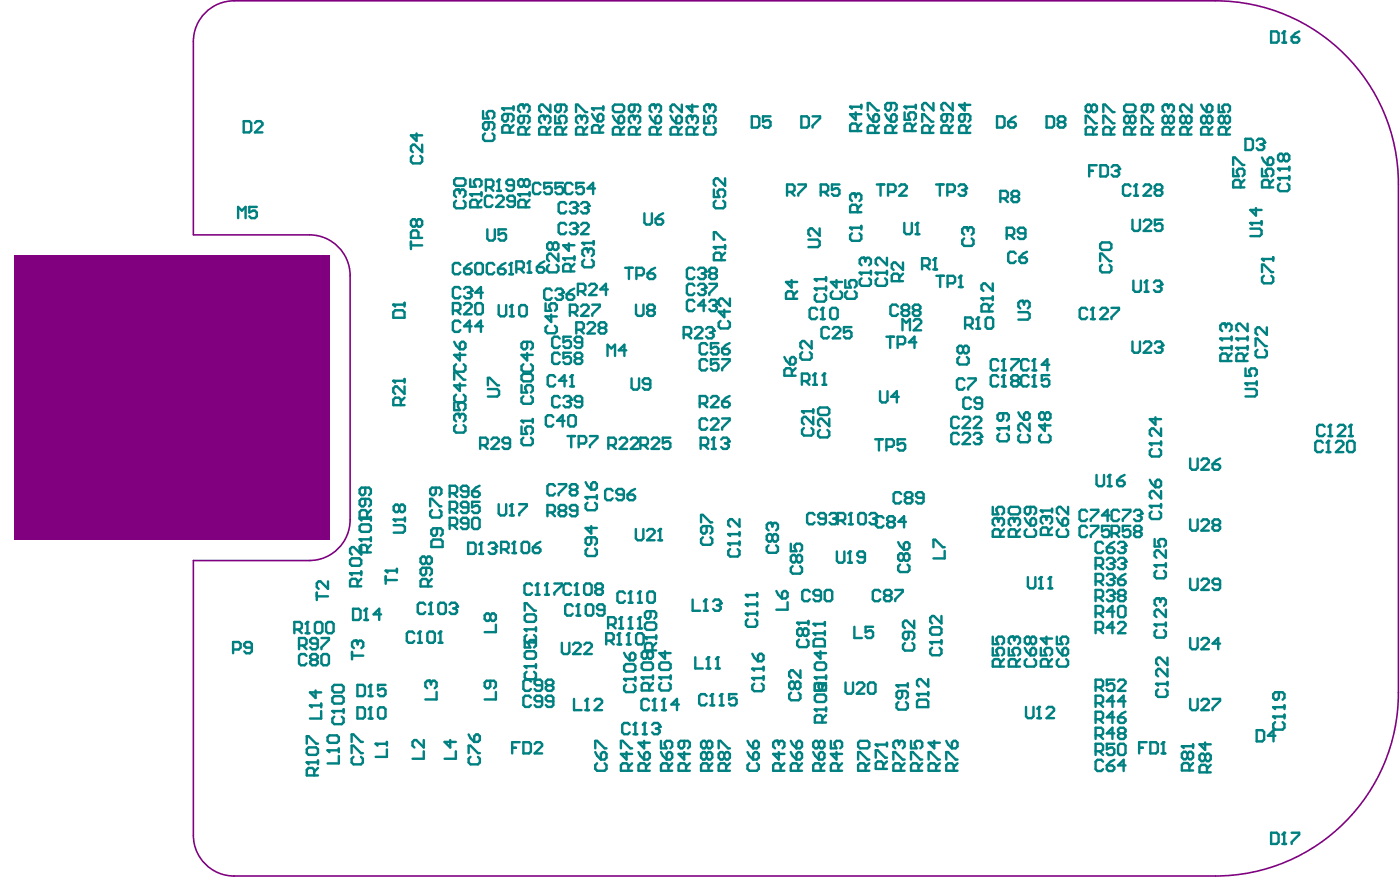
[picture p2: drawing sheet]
<svg xmlns="http://www.w3.org/2000/svg" width="291mm" height="185mm" viewBox="0 0 291 185" stroke-linecap="round" stroke-linejoin="round" font-family="sans-serif">
<path d="M262.4 56.6v-1.6h.3l1.6 1.6h.4M262.4 53.8h2.3M262.7 57.3l-.3 .4v.8l.3 .4h1.6l.4-.4v-.8l-.4-.4M264.7 53.4v.8" fill="none" stroke="#008080" stroke-width=".5"/>
<circle cx="262.4" cy="53.8" r=".25" fill="#008080"/>
<path d="M85.4 50.2v1.6M85.4 51h2.4M86.6 46l-.4-.4h-.4l-.4 .4v.7l.4 .4h.4l.4-.4M86.6 46l.4-.4h.4l.4 .4v.7l-.4 .4h-.4l-.4-.4M86.6 46v.7M87 49.4v-1.1l-.4-.4h-.8l-.4 .4v1.1h2.4M101.3 47.7v1.9l.4 .4h.8l.4-.4v-1.9M105.2 47.7h-1.6v1.1l.8-.4h.4l.4 .4v.8l-.4 .4h-.8l-.4-.4M262.4 53.8l.3 .4M103.7 63.4v2l.4 .3h.7l.4-.3v-2M106 65.7h.8M106.4 63.4v2.3" fill="none" stroke="#008080" stroke-width=".5"/>
<circle cx="106.4" cy="63.4" r=".25" fill="#008080"/>
<path d="M106.4 63.4l-.4 .4M108.3 63.4h.8l.4 .4v1.6l-.4 .3h-.8l-.4-.3v-1.6zM228 98.7v2l.3 .4h.8l.4-.4v-2M230.7 98.7v2.4M230.3 101.1h.8" fill="none" stroke="#008080" stroke-width=".5"/>
<circle cx="230.7" cy="98.7" r=".25" fill="#008080"/>
<path d="M230.7 98.7l-.4 .4M232.2 99.9h1.2l.4 .4v.4l-.4 .4h-.8l-.4-.4zM233.8 98.7l-.8 .4-.8 .8M226 109.7l-.4-.4h-.8l-.4 .4v1.5l.4 .4h.8l.4-.4M226 106.4l-.4-.4h-.8l-.4 .4v1.5l.4 .4h.8l.4-.4M226.8 109.3h1.5v.4l-1.5 1.5v.4M226.8 106h1.5v.4l-1.5 1.5v.4M230.6 109.3h-1.5v1.2l.8-.4h.4l.3 .4v.7l-.3 .4h-.8l-.4-.4M230.6 107.1h-1.5l1.2-1.1v2.3M232.6 106.4l-.3-.4h-.8l-.4 .4v1.5l.4 .4h.8l.3-.4M233.4 106h1.6v.4l-1.6 1.5v.4M235.8 106.4l.3-.4h.8l.4 .4v.3" fill="none" stroke="#008080" stroke-width=".5"/>
<circle cx="237.3" cy="106.7" r=".25" fill="#008080"/>
<path d="M108.4 88.6v1.6h1.2l-.4-.8v-.4l.4-.4h.8l.4 .4v.8l-.4 .4M108.4 87.5h2.4M108.8 91l-.4 .4v.7l.4 .4h1.6l.4-.4v-.7l-.4-.4M110.8 87.1v.8M236.5 107.1h.4M236.9 107.1l.4 .4v.4l-.4 .4h-.8l-.3-.4M237.3 106.7l-.4 .4" fill="none" stroke="#008080" stroke-width=".5"/>
<circle cx="108.4" cy="87.5" r=".25" fill="#008080"/>
<path d="M108.4 87.5l.4 .4M207.4 89h2.3M207.8 90.2l-.4 .4v.7l.4 .4h1.5l.4-.4v-.7l-.4-.4M209.7 88.6v.8M216.4 90.4l-.4 .4v.7l.4 .4h1.6l.4-.4v-.7l-.4-.4M217.2 86.1l-.4-.4h-.4l-.4 .4v.8l.4 .4h.4l.4-.4M217.2 86.1l.4-.4h.4l.4 .4v.8l-.4 .4h-.4l-.4-.4M217.2 88v1.6l-1.2-1.2h2.4M217.2 86.1v.8" fill="none" stroke="#008080" stroke-width=".5"/>
<circle cx="207.4" cy="89" r=".25" fill="#008080"/>
<path d="M200.6 67.5h1.2l.4-.3v-.8l-.4-.4h-1.2v2.3M201.4 67.5l.8 .8M203 68.3h.7M203.4 66v2.3M207.4 89l.4 .4M208.5 85.9v1.2l-.3 .4h-.4l-.4-.4v-.8l.4-.4h1.5l.4 .4v.8l-.4 .4" fill="none" stroke="#008080" stroke-width=".5"/>
<circle cx="203.4" cy="66" r=".25" fill="#008080"/>
<path d="M203.4 66l-.4 .4M204.9 66.4l.4-.4h.8l.4 .4v1.5l-.4 .4h-.8l-.4-.4zM89.2 141.5h-.4l-.4 .4v.8l.4 .4M90.8 143.8v1.6h-2.4" fill="none" stroke="#008080" stroke-width=".5"/>
<circle cx="89.2" cy="141.5" r=".25" fill="#008080"/>
<path d="M144 124.6v2.4h1.5M146.3 127h.8M146.7 124.6v2.4M89.2 141.5l.4 .4M89.6 141.9v.4M89.6 141.9l.4-.4h.4l.4 .4v.8l-.4 .4" fill="none" stroke="#008080" stroke-width=".5"/>
<circle cx="146.7" cy="124.6" r=".25" fill="#008080"/>
<path d="M146.7 124.6l-.4 .4M148.3 125l.4-.4h.7l.4 .4v.4" fill="none" stroke="#008080" stroke-width=".5"/>
<circle cx="149.8" cy="125.4" r=".25" fill="#008080"/>
<path d="M194.1 113.7v-1.5h.3l1.6 1.5h.4M196.4 114.5v1.6h-2.3M144.5 136.6v2.3h1.6M146.9 138.9h.8M147.3 136.6v2.3M149 125.8h.4M149.4 125.8l.4 .4v.4l-.4 .4h-.7l-.4-.4M149.8 125.4l-.4 .4" fill="none" stroke="#008080" stroke-width=".5"/>
<circle cx="147.3" cy="136.6" r=".25" fill="#008080"/>
<path d="M147.3 136.6l-.4 .4M148.8 138.9h.8M149.2 136.6v2.3" fill="none" stroke="#008080" stroke-width=".5"/>
<circle cx="149.2" cy="136.6" r=".25" fill="#008080"/>
<path d="M235.4 45.7v1.9l.4 .4h.8l.4-.4v-1.9M237.8 46.1l.3-.4h.8l.4 .4v.4l-1.5 1.5h1.5M241.6 45.7h-1.5v1.1l.8-.3h.4l.3 .3v.8l-.3 .4h-.8l-.4-.4M132.2 110v1.9l.4 .4h.8l.3-.4v-1.9M134.5 110.4l.4-.4h.8l.4 .4v.3l-1.6 1.6h1.6M136.9 112.3h.7M137.2 110v2.3M149.2 136.6l-.4 .4" fill="none" stroke="#008080" stroke-width=".5"/>
<circle cx="137.2" cy="110" r=".25" fill="#008080"/>
<path d="M107.3 55.9h1.2l.4-.4v-.8l-.4-.4h-1.2v2.4M108.1 55.9l.8 .8M109.7 56.7h.7M110.1 54.3v2.4M137.2 110l-.3 .4" fill="none" stroke="#008080" stroke-width=".5"/>
<circle cx="110.1" cy="54.3" r=".25" fill="#008080"/>
<path d="M110.1 54.3l-.4 .4M111.6 55.5h1.2l.4 .4v.4l-.4 .4h-.8l-.4-.4zM113.2 54.3l-.8 .4-.8 .8M126.5 92.5h1.1l.4-.4v-.7l-.4-.4h-1.1v2.3M127.2 92.5l.8 .8M128.8 91.4l.4-.4h.8l.4 .4v.4l-1.6 1.5h1.6M131.1 91.4l.4-.4h.8l.4 .4v.4l-1.6 1.5h1.6M93.6 153.8v1.6l-1.2-1.2h2.4M94.8 156.2v1.5h-2.4M240.4 142.1h2.3M240.8 143.3l-.4 .4v.8l.4 .4h1.5l.4-.4v-.8l-.4-.4M242.7 141.8v.7" fill="none" stroke="#008080" stroke-width=".5"/>
<circle cx="240.4" cy="142.1" r=".25" fill="#008080"/>
<g fill="none" stroke="#008080" stroke-width=".5">
<path d="M94.8 88.4l-.4 .4v.7l.4 .4h1.6l.4-.4v-.7l-.4-.4M95.2 86h-.4l-.4 .4v.8l.4 .4M127.4 102l-.4-.4h-.8l-.4 .4v1.6l.4 .4h.8l.4-.4M129.7 102.8h-1.2l-.4-.4v-.4l.4-.4h.8l.4 .4v1.6l-.4 .4h-.8l-.4-.4M130.5 102.8h1.1l.4 .4v.4l-.4 .4h-.7l-.4-.4zM132 101.6l-.8 .4-.7 .8M166.4 139.3v1.6l-1.6-1.6h-.3l-.4 .4v.8l.4 .4M242.7 136.7v1.6l-1.6-1.6h-.3l-.4 .4v.8l.4 .4M242.7 139v1.6l-1.6-1.6h-.3l-.4 .4v.8l.4 .4M164.5 144l-.4 .4v.8l.4 .4h1.5l.4-.4v-.8l-.4-.4M165.2 142.1l-.4-.4h-.3l-.4 .4v.7l.4 .4h.3l.4-.4M165.2 142.1l.4-.4h.4l.4 .4v.7l-.4 .4h-.4l-.4-.4"/>
<path d="M165.2 142.1v.7M240.4 142.1l.4 .4"/>
</g>
<circle cx="95.2" cy="86" r=".25" fill="#008080"/>
<g fill="none" stroke="#008080" stroke-width=".5">
<path d="M211.2 52.7l-.4-.4h-.8l-.4 .4v1.6l.4 .4h.8l.4-.4M211.9 53.5h1.2l.4 .4v.4l-.4 .4h-.8l-.4-.4zM213.5 52.3l-.8 .4-.8 .8M94.4 83.7v1.6h1.2l-.4-.8v-.4l.4-.4h.8l.4 .4v.8l-.4 .4M95.2 86l.4 .4M95.6 86.4v.4M95.6 86.4l.4-.4h.4l.4 .4v.8l-.4 .4M209.7 134.7v1.5h1.2l-.4-.7v-.4l.4-.4h.8l.3 .4v.7l-.3 .4M210.5 132.3h-.4l-.4 .4v.8l.4 .4M211.3 138.6v-1.2l-.4-.4h-.8l-.4 .4v1.2h2.3M212 137l-.7 .8M216.4 134.7v1.5h1.1l-.3-.7v-.4l.3-.4h.8l.4 .4v.7l-.4 .4"/>
<path d="M217.5 132.3v1.6l-1.1-1.2h2.3M217.9 138.6v-1.2l-.4-.4h-.7l-.4 .4v1.2h2.3M218.7 137l-.8 .8"/>
</g>
<circle cx="210.5" cy="132.3" r=".25" fill="#008080"/>
<path d="M217.2 107.3h-.4l-.4 .4v.8l.4 .4M217.9 111.2v-1.2l-.4-.4h-.7l-.4 .4v1.2h2.3M218.7 109.6l-.8 .8M210.5 132.3l.4 .4M210.9 132.7v.4M210.9 132.7l.4-.4h.4l.3 .4v.8l-.3 .4" fill="none" stroke="#008080" stroke-width=".5"/>
<circle cx="217.2" cy="107.3" r=".25" fill="#008080"/>
<path d="M216.4 106.1h2.3M217.2 107.3l.3 .4M217.5 107.7v.4M217.5 107.7l.4-.4h.4l.4 .4v.8l-.4 .4M218.7 105.7v.8" fill="none" stroke="#008080" stroke-width=".5"/>
<circle cx="216.4" cy="106.1" r=".25" fill="#008080"/>
<path d="M210.5 107.7h-.4l-.4 .4v.8l.4 .3M211.3 111.6v-1.2l-.4-.4h-.8l-.4 .4v1.2h2.3M212 110l-.7 .8M216.4 106.1l.4 .4" fill="none" stroke="#008080" stroke-width=".5"/>
<circle cx="210.5" cy="107.7" r=".25" fill="#008080"/>
<path d="M95.7 60.1l-.4-.4h-.8l-.4 .4v1.5l.4 .4h.8l.4-.4M96.5 60.1l.4-.4h.7l.4 .4v.3M147 87.4l-.4-.4h-.8l-.3 .4v1.5l.3 .4h.8l.4-.4M147.8 87.4l.4-.4h.8l.3 .4v.4l-1.5 1.5h1.5M150.1 87h1.6v.4l-1.6 1.5v.4M209.7 105.7l.4-.3h1.6l.3 .3v.8l-.3 .4h-1.6l-.4-.4zM210.5 107.7l.4 .4M210.9 108.1v.4M210.9 108.1l.4-.4h.4l.3 .4v.8l-.3 .3" fill="none" stroke="#008080" stroke-width=".5"/>
<circle cx="98" cy="60.4" r=".25" fill="#008080"/>
<path d="M97.3 60.8h.3M97.6 60.8l.4 .4v.4l-.4 .4h-.7l-.4-.4M98 60.4l-.4 .4M100.4 60.8h-1.6l1.2-1.1v2.3M116.4 82.7l-.4-.4h-.8l-.4 .4v1.6l.4 .3h.8l.4-.3M117.1 82.7l.4-.4h.8l.4 .4v.4" fill="none" stroke="#008080" stroke-width=".5"/>
<circle cx="118.7" cy="83.1" r=".25" fill="#008080"/>
<path d="M115.4 78.4l-.4-.4h-.7l-.4 .4v1.5l.4 .4h.7l.4-.4M117.7 79.2h-1.5l1.2-1.2v2.3M118.9 78v2.3M115 86.7l-.4-.4h-.7l-.4 .4v1.6l.4 .3h.7l.4-.3M117.4 87.5h-1.6l1.2-1.2v2.3M117.9 83.5h.4M118.1 86.7l.4-.4h.8l.4 .4v1.6l-.4 .3h-.8l-.4-.3zM118.3 83.5l.4 .4v.4l-.4 .3h-.8l-.4-.3M118.5 80.3h.8M118.7 83.1l-.4 .4M121 83.5h-1.1l-.4-.4v-.4l.4-.4h.7l.4 .4v1.6l-.4 .3h-.7l-.4-.3" fill="none" stroke="#008080" stroke-width=".5"/>
<circle cx="118.9" cy="78" r=".25" fill="#008080"/>
<g fill="none" stroke="#008080" stroke-width=".5">
<path d="M108.4 78.1l.4-.4h1.6l.3 .4v.8l-.3 .4h-1.6l-.4-.4zM108.8 75.7l-.4 .4v.8l.4 .4h1.6l.4-.4v-.8l-.4-.4M109.6 71v1.2l-.4 .4h-.4l-.4-.4v-.8l.4-.4h1.6l.4 .4v.8l-.4 .4M109.6 73.4v1.5l-1.2-1.1h2.4M114.7 60.4l-.4-.4h-.8l-.4 .4v1.5l.4 .4h.8l.4-.4M115.5 60.4l.4-.4h.7l.4 .4v.4M116.4 73.7l-.4-.4h-.8l-.4 .4v1.6l.4 .4h.8l.4-.4M116.4 70.4l-.4-.4h-.8l-.4 .4v1.5l.4 .4h.8l.4-.4M118.7 73.3h-1.6v1.2l.8-.4h.4l.4 .4v.8l-.4 .4h-.8l-.4-.4M118.7 70h-1.6v1.2l.8-.4h.4l.4 .4v.7l-.4 .4h-.8l-.4-.4M118.9 78l-.4 .4M119.9 74.5l-.4-.4v-.4l.4-.4h.7l.4 .4v.4l-.4 .4"/>
<path d="M119.9 74.5l-.4 .4v.4l.4 .4h.7l.4-.4v-.4l-.4-.4M119.9 74.5h.7M121 71.2h-1.1l-.4-.4v-.4l.4-.4h.7l.4 .4v1.5l-.4 .4h-.7l-.4-.4M147 71.7l-.4-.4h-.8l-.3 .4v1.6l.3 .4h.8l.4-.4M147 75l-.4-.3h-.8l-.3 .3v1.6l.3 .4h.8l.4-.4M149.3 71.3h-1.5v1.2l.8-.4h.4l.3 .4v.8l-.3 .4h-.8l-.4-.4M149.3 74.7h-1.5v1.1l.8-.4h.4l.3 .4v.8l-.3 .4h-.8l-.4-.4M150.1 72.5h1.2l.4 .4v.4l-.4 .4h-.8l-.4-.4zM150.1 74.7h1.6v.3l-1.6 1.6v.4M151.7 71.3l-.8 .4-.8 .8M108.4 80v1.6h1.2l-.4-.8v-.4l.4-.4h.8l.3 .4v.8l-.3 .4M108.8 82.4l-.4 .4v.7l.4 .4h1.6l.3-.4v-.7l-.3-.4"/>
</g>
<circle cx="117" cy="60.8" r=".25" fill="#008080"/>
<path d="M144.3 59.4l-.3-.4h-.8l-.4 .4v1.5l.4 .4h.8l.3-.4M145.1 59.4l.4-.4h.8l.4 .4v.4M116.2 61.2h.4M116.6 61.2l.4 .4v.3l-.4 .4h-.7l-.4-.4M117 60.8l-.4 .4M117.8 61.2h1.2l.4 .4v.3l-.4 .4h-.8l-.4-.4zM119.4 60l-.8 .4-.8 .8" fill="none" stroke="#008080" stroke-width=".5"/>
<circle cx="146.7" cy="59.8" r=".25" fill="#008080"/>
<path d="M144.3 56.1l-.3-.4h-.8l-.4 .4v1.5l.4 .4h.8l.3-.4M145.1 56.1l.4-.4h.8l.4 .4v.3M146.7 59.8l-.4 .4M147.5 59h1.5v.4l-1.5 1.5v.4M145.9 60.2h.4M146.3 60.2l.4 .4v.3l-.4 .4h-.8l-.4-.4" fill="none" stroke="#008080" stroke-width=".5"/>
<circle cx="146.7" cy="56.4" r=".25" fill="#008080"/>
<path d="M145.9 56.8h.4M146.3 56.8l.4 .4v.4l-.4 .4h-.8l-.4-.4M146.7 56.4l-.4 .4M147.8 56.8h.8M147.8 56.8l-.3 .4v.4l.3 .4h.8l.4-.4v-.4l-.4-.4M147.8 56.8l-.3-.4v-.3l.3-.4h.8l.4 .4v.3l-.4 .4M144.3 62.7l-.3-.4h-.8l-.4 .4v1.6l.4 .4h.8l.3-.4M146.7 63.5h-1.6l1.2-1.2v2.4M147.5 62.7l.3-.4h.8l.4 .4v.4" fill="none" stroke="#008080" stroke-width=".5"/>
<circle cx="149" cy="63.1" r=".25" fill="#008080"/>
<g fill="none" stroke="#008080" stroke-width=".5">
<path d="M95.2 39.4h-.4l-.4 .4v.8l.4 .4M94.8 41.7l-.4 .4v.8l.4 .4h1.6l.4-.4v-.8l-.4-.4M102.4 41.1l-.4-.4h-.8l-.4 .4v1.5l.4 .4h.8l.4-.4M103.1 41.1l.4-.4h.8l.4 .4v.4l-1.6 1.5h1.6M107 41.8h-1.1l-.4-.3v-.4l.4-.4h.7l.4 .4v1.5l-.4 .4h-.7l-.4-.4M114.1 55.1l-.3 .3v.8l.3 .4h1.6l.4-.4v-.8l-.4-.3M114.9 50.8l-.4-.4h-.4l-.3 .4v.8l.3 .3h.4l.4-.3M114.9 50.8l.4-.4h.4l.4 .4v.8l-.4 .3h-.4l-.4-.3M114.9 50.8v.8M116.1 52.7v1.6l-1.6-1.6h-.4l-.3 .4v.8l.3 .4M95.7 67l-.4-.3h-.8l-.4 .3v1.6l.4 .4h.8l.4-.4M98 67.8h-1.5l1.1-1.1v2.3"/>
<path d="M100.4 67.8h-1.6l1.2-1.1v2.3M113.4 63.1v1.5h1.2l-.4-.8v-.4l.4-.3h.8l.3 .3v.8l-.3 .4M113.8 67.7l-.4 .4v.8l.4 .4h1.6l.3-.4v-.8l-.3-.4M114.6 65.4v1.5l-1.2-1.1h2.3M148.2 63.5h.4M148.6 63.5l.4 .4v.4l-.4 .4h-.8l-.3-.4M149 63.1l-.4 .4M149.8 66.7l-.4 .4v.8l.4 .4h1.5l.4-.4v-.8l-.4-.4M150.6 64.4v1.5l-1.2-1.1h2.3M151.7 62.1v1.5l-1.5-1.5h-.4l-.4 .3v.8l.4 .4"/>
</g>
<circle cx="95.2" cy="39.4" r=".25" fill="#008080"/>
<path d="M94.4 37.5l.4-.4h1.6l.4 .4v.7l-.4 .4h-1.6l-.4-.4zM95.2 39.4l.4 .4M95.6 39.8v.4M95.6 39.8l.4-.4h.4l.4 .4v.8l-.4 .4M121.5 54l-.4 .4v.8l.4 .4h1.5l.4-.4v-.8l-.4-.4M121.9 51.7h-.4l-.4 .4v.7l.4 .4" fill="none" stroke="#008080" stroke-width=".5"/>
<circle cx="121.9" cy="51.7" r=".25" fill="#008080"/>
<path d="M121.1 50.5h2.3M121.9 51.7l.3 .4M122.2 52.1v.3M122.2 52.1l.4-.4h.4l.4 .4v.7l-.4 .4M123.4 50.1v.8" fill="none" stroke="#008080" stroke-width=".5"/>
<circle cx="121.1" cy="50.5" r=".25" fill="#008080"/>
<path d="M117.7 46.7l-.4-.4h-.8l-.4 .4v1.6l.4 .4h.8l.4-.4M118.5 46.7l.4-.4h.7l.4 .4v.4M121.1 50.5l.4 .4" fill="none" stroke="#008080" stroke-width=".5"/>
<circle cx="120" cy="47.1" r=".25" fill="#008080"/>
<path d="M117.7 42.4l-.4-.4h-.8l-.4 .4v1.6l.4 .3h.8l.4-.3M118.5 42.4l.4-.4h.7l.4 .4v.4M119.2 47.5h.4M119.6 47.5l.4 .4v.4l-.4 .4h-.7l-.4-.4M120 47.1l-.4 .4M120.8 46.7l.4-.4h.8l.4 .4v.4l-1.6 1.6h1.6" fill="none" stroke="#008080" stroke-width=".5"/>
<circle cx="120" cy="42.8" r=".25" fill="#008080"/>
<path d="M119.2 43.2h.4M119.6 43.2l.4 .4v.4l-.4 .3h-.7l-.4-.3M120 42.8l-.4 .4M120.8 42.4l.4-.4h.8l.4 .4v.4" fill="none" stroke="#008080" stroke-width=".5"/>
<circle cx="122.4" cy="42.8" r=".25" fill="#008080"/>
<path d="M95.7 55.1l-.4-.4h-.8l-.4 .4v1.5l.4 .4h.8l.4-.4M96.5 55.8h1.1l.4 .4v.4l-.4 .4h-.7l-.4-.4zM98 54.7l-.7 .4-.8 .7M98.8 55.1l.4-.4h.8l.4 .4v1.5l-.4 .4h-.8l-.4-.4zM102.8 55.1l-.4-.4h-.8l-.4 .4v1.5l.4 .4h.8l.4-.4M103.5 55.8h1.2l.4 .4v.4l-.4 .4h-.8l-.4-.4zM105.1 54.7l-.8 .4-.8 .7M105.9 57h.7M106.3 54.7v2.3M121.6 43.2h.4M122 43.2l.4 .4v.4l-.4 .3h-.8l-.4-.3M122.4 42.8l-.4 .4" fill="none" stroke="#008080" stroke-width=".5"/>
<circle cx="106.3" cy="54.7" r=".25" fill="#008080"/>
<path d="M146.4 24.1v1.5h1.2l-.4-.7v-.4l.4-.4h.7l.4 .4v.7l-.4 .4M146.8 26.4l-.4 .4v.8l.4 .4h1.5l.4-.4v-.8l-.4-.4M147.2 21.7h-.4l-.4 .4v.8l.4 .4M148.4 39.4v1.6h1.2l-.4-.8v-.4l.4-.4h.7l.4 .4v.8l-.4 .4M150.7 37.1v1.5l-1.5-1.5h-.4l-.4 .4v.7l.4 .4M106.3 54.7l-.4 .4M148.8 41.7l-.4 .4v.8l.4 .4h1.5l.4-.4v-.8l-.4-.4" fill="none" stroke="#008080" stroke-width=".5"/>
<circle cx="147.2" cy="21.7" r=".25" fill="#008080"/>
<g fill="none" stroke="#008080" stroke-width=".5">
<path d="M112.4 38.4l-.4-.4h-.8l-.4 .4v1.6l.4 .3h.8l.4-.3M114.7 38h-1.6v1.2l.8-.4h.4l.4 .4v.8l-.4 .3h-.8l-.4-.3M117 38h-1.5v1.2l.7-.4h.4l.4 .4v.8l-.4 .3h-.7l-.4-.3M119 38.4l-.4-.4h-.7l-.4 .4v1.6l.4 .3h.7l.4-.3M121.4 38h-1.6v1.2l.8-.4h.4l.4 .4v.8l-.4 .3h-.8l-.4-.3M123.7 39.2h-1.6l1.2-1.2v2.3M147.2 21.7l.4 .4M147.6 22.1v.4M147.6 22.1l.4-.4h.3l.4 .4v.8l-.4 .4M81.8 64.9l.4-.4h1.5l.4 .4v1.1h-2.3zM81.8 63.3h2.3M84.1 62.9v.8"/>
<path d="M94.4 78.9v-1.5h.4l1.6 1.5h.4M94.4 71l.4 .8 .8 .8M94.8 75.7l-.4 .4v.8l.4 .4h1.6l.4-.4v-.8l-.4-.4M95.6 79.7v1.6l-1.2-1.2h2.4M95.6 71.4l.4-.4h.4l.4 .4v.8l-.4 .4h-.8zM95.6 73.4v1.5l-1.2-1.1h2.4M94.8 82l-.4 .4v.8l.4 .4h1.6l.4-.4v-.8l-.4-.4"/>
</g>
<circle cx="81.8" cy="63.3" r=".25" fill="#008080"/>
<path d="M50.7 25.2h1.1l.4 .4v1.5l-.4 .4h-1.1zM53 25.6l.4-.4h.8l.4 .4v.4l-1.6 1.5h1.6M81.8 63.3l.4 .4M187.6 68.7v-2.4l.8 .8 .8-.8v2.4M189.9 66.7l.4-.4h.8l.4 .4v.4l-1.6 1.6h1.6M145.7 92.5h1.1l.4-.4v-.7l-.4-.4h-1.1v2.3M146.4 92.5l.8 .8M148 93.3h.8M148.4 91v2.3" fill="none" stroke="#008080" stroke-width=".5"/>
<circle cx="148.4" cy="91" r=".25" fill="#008080"/>
<path d="M148.4 91l-.4 .4M149.9 91.4l.4-.4h.8l.4 .4v.4" fill="none" stroke="#008080" stroke-width=".5"/>
<circle cx="151.5" cy="91.8" r=".25" fill="#008080"/>
<path d="M81.8 79.2h2.3M84.1 78.8v.8M94.1 64.6h1.2l.4-.4v-.8l-.4-.4h-1.2v2.3M94.9 64.6l.8 .7M96.5 63.4l.4-.4h.7l.4 .4v.4l-1.5 1.5h1.5M99.2 63h.8l.4 .4v1.5l-.4 .4h-.8l-.4-.4v-1.5zM83.3 84.2v-1.1l-.4-.4h-.7l-.4 .4v1.1h2.3M84.1 80.3v1.6l-1.6-1.6h-.3l-.4 .4v.8l.4 .4M84.1 82.7l-.8 .7M150.7 92.1h.4M151.1 92.1l.4 .4v.4l-.4 .4h-.8l-.4-.4M151.5 91.8l-.4 .3" fill="none" stroke="#008080" stroke-width=".5"/>
<circle cx="81.8" cy="79.2" r=".25" fill="#008080"/>
<path d="M110.1 40v.8M107.8 40.4h2.3M109.3 43.1v-1.2l-.4-.4h-.8l-.3 .4v1.2h2.3M110.1 41.5l-.8 .8M81.8 79.2l.4 .4" fill="none" stroke="#008080" stroke-width=".5"/>
<circle cx="107.8" cy="40.4" r=".25" fill="#008080"/>
<g fill="none" stroke="#008080" stroke-width=".5">
<path d="M108.9 37.7l-.4-.4h-.4l-.3 .4v.7l.3 .4h.4l.4-.4M108.9 37.7l.4-.4h.4l.4 .4v.7l-.4 .4h-.4l-.4-.4M108.9 37.7v.7M107.8 40.4l.3 .4M118.5 64.9h1.1l.4-.4v-.8l-.4-.4h-1.1v2.4M119.2 64.9l.8 .8M120.8 63.7l.4-.4h.8l.4 .4v.4l-1.6 1.6h1.6M123.1 63.3h1.6v.4l-1.6 1.6v.4M142.1 69.5h1.2l.4-.3v-.8l-.4-.4h-1.2v2.3M142.9 69.5l.8 .8M144.5 68.4l.3-.4h.8l.4 .4v.4l-1.5 1.5h1.5M146.8 68.4l.4-.4h.8l.3 .4v.4"/>
<path d="M133.1 92.5h1.2l.4-.4v-.7l-.4-.4h-1.2v2.3M133.9 92.5l.8 .8M135.5 91.4l.4-.4h.7l.4 .4v.4l-1.5 1.5h1.5M139.4 91h-1.6v1.1l.8-.3h.4l.4 .3v.8l-.4 .4h-.8l-.4-.4M145.5 83.9h1.1l.4-.4v-.8l-.4-.4h-1.1v2.3M146.2 83.9l.8 .7M147.8 82.7l.4-.4h.8l.3 .4v.4l-1.5 1.5h1.5M150.1 83.5h1.2l.4 .4v.4l-.4 .3h-.8l-.4-.3zM151.7 82.3l-.8 .4-.8 .8"/>
</g>
<circle cx="148.3" cy="68.8" r=".25" fill="#008080"/>
<g fill="none" stroke="#008080" stroke-width=".5">
<path d="M117.1 53.7h2.3M118.6 56.4v-1.1l-.4-.4h-.7l-.4 .4v1.1h2.3M119.4 54.9l-.8 .7M119.4 53.3v.8M119.8 68.5h1.2l.4-.3v-.8l-.4-.4h-1.2v2.3M120.6 68.5l.8 .8M122.1 67.4l.4-.4h.8l.4 .4v.4l-1.6 1.5h1.6M124.9 68.2l-.4-.4v-.4l.4-.4h.7l.4 .4v.4l-.4 .4M124.9 68.2l-.4 .3v.4l.4 .4h.7l.4-.4v-.4l-.4-.3M124.9 68.2h.7M147.6 69.2h.4M148 69.2l.3 .3v.4l-.3 .4h-.8l-.4-.4"/>
<path d="M148.3 68.8l-.3 .4"/>
</g>
<circle cx="117.1" cy="53.7" r=".25" fill="#008080"/>
<path d="M100.1 40v.8M97.8 40.4h2.3M99.3 43.1v-1.2l-.4-.4h-.8l-.3 .4v1.2h2.3M100.1 41.5l-.8 .8M117.1 53.7l.4 .4M118.2 50.6v1.5l-1.1-1.1h2.3" fill="none" stroke="#008080" stroke-width=".5"/>
<circle cx="97.8" cy="40.4" r=".25" fill="#008080"/>
<path d="M97.8 37.3v1.5h1.1l-.4-.8v-.3l.4-.4h.8l.4 .4v.7l-.4 .4M97.8 40.4l.3 .4M148.4 51.4h2.3M150 54.1v-1.2l-.4-.4h-.8l-.4 .4v1.2h2.3M150.7 52.5l-.7 .8M150.7 51v.8" fill="none" stroke="#008080" stroke-width=".5"/>
<circle cx="148.4" cy="51.4" r=".25" fill="#008080"/>
<path d="M101 38.9h1.2l.4-.4v-.8l-.4-.4h-1.2v2.4M101.8 38.9l.8 .8M103.3 39.7h.8M103.7 37.3v2.4M148.4 51.4l.4 .4M148.4 49.8v-1.5h.4l1.5 1.5h.4" fill="none" stroke="#008080" stroke-width=".5"/>
<circle cx="103.7" cy="37.3" r=".25" fill="#008080"/>
<g fill="none" stroke="#008080" stroke-width=".5">
<path d="M103.7 37.3l-.4 .4M106.8 38.5h-1.1l-.4-.4v-.4l.4-.4h.7l.4 .4v1.6l-.4 .4h-.7l-.4-.4M108.5 21.7h-.4l-.3 .4v.8l.3 .4M108.9 24.1v1.1l-.4 .4h-.4l-.3-.4v-.7l.3-.4h1.6l.4 .4v.7l-.4 .4M109.3 28v-1.2l-.4-.4h-.8l-.3 .4v1.2h2.3M110.1 26.4l-.8 .8M200.5 23.7v1.2l-.3 .4h-.4l-.4-.4v-.8l.4-.4h1.5l.4 .4v.8l-.4 .4M200.5 21.4v1.6l-1.1-1.2h2.3M200.9 27.6v-1.1l-.4-.4h-.7l-.4 .4v1.1h2.3M201.7 26.1l-.8 .8M122.5 59.4l.4-.4h.7l.4 .4v.4l-1.5 1.5h1.5M130 55.7h1.5"/>
<path d="M130.7 55.7v2.3M132.3 57.2h1.2l.4-.4v-.7l-.4-.4h-1.2v2.3M134 44.3v2l.4 .4h.7l.4-.4v-2M134.6 56.8h1.2l.4 .4v.4l-.4 .4h-.8l-.4-.4zM136.2 55.7l-.8 .4-.8 .7M136.3 45.5h1.2l.4 .4v.4l-.4 .4h-.8l-.4-.4zM137.9 44.3l-.8 .4-.8 .8M120.1 60.6h1.2l.4-.4v-.8l-.4-.4h-1.2v2.3M120.9 60.6l.8 .7M126.4 60.2h-1.6l1.2-1.2v2.3M131.3 78.7v1.9l.4 .4h.8l.4-.4v-1.9M132.2 63.3v2l.4 .4h.8l.4-.4v-2"/>
<path d="M134.9 64.5l-.4 .4v.4l.4 .4h.8l.4-.4v-.4l-.4-.4M134.9 64.5l-.4-.4v-.4l.4-.4h.8l.4 .4v.4l-.4 .4M134.9 64.5h.8M135.2 79.8h-1.2l-.4-.4v-.4l.4-.3h.8l.4 .3v1.6l-.4 .4h-.8l-.4-.4M99.8 92.5h1.2l.4-.4v-.7l-.4-.4h-1.2v2.3M100.6 92.5l.8 .8M101.4 80.9h2l.4 .4v.7l-.4 .4h-2M101.4 80.1v-1.6h.4l1.6 1.6h.4M102.1 91.4l.4-.4h.8l.4 .4v.4l-1.6 1.5h1.6M106 92.1h-1.1l-.4-.3v-.4l.4-.4h.7l.4 .4v1.5l-.4 .4h-.7l-.4-.4M118 90.6h1.5M118.7 90.6v2.4"/>
<path d="M120.3 92.2h1.2l.4-.4v-.8l-.4-.4h-1.2v2.4M122.6 90.6h1.6v.4l-1.6 1.6v.4"/>
</g>
<circle cx="108.5" cy="21.7" r=".25" fill="#008080"/>
<g fill="none" stroke="#008080" stroke-width=".5">
<path d="M108.5 21.7l.4 .4M108.9 22.1v.4M108.9 22.1l.4-.4h.4l.4 .4v.8l-.4 .4M166.6 24.2h1.2l.3 .4v1.5l-.3 .4h-1.2zM168.9 24.2h1.6v.4l-1.6 1.5v.4M217.6 24.2h1.1l.4 .4v1.5l-.4 .4h-1.1zM220.3 25.4l-.4 .3v.4l.4 .4h.8l.4-.4v-.4l-.4-.3M220.3 25.4l-.4-.4v-.4l.4-.4h.8l.4 .4v.4l-.4 .4M220.3 25.4h.8M89.4 105.2v-1.5h.4l1.6 1.5h.4M89.8 106l-.4 .4v.8l.4 .4h1.6l.4-.4v-.8l-.4-.4M90.6 101.4v1.1l-.4 .4h-.4l-.4-.4v-.7l.4-.4h1.6l.4 .4v.7l-.4 .4"/>
<path d="M74.3 142.4h1.2l.4 .4v1.5l-.4 .4h-1.2zM76.6 144.7h.8M77 142.4v2.3"/>
</g>
<circle cx="77" cy="142.4" r=".25" fill="#008080"/>
<path d="M74.3 147h1.2l.4 .4v1.6l-.4 .4h-1.2zM76.6 149.4h.8M77 142.4l-.4 .4M77 147v2.4M80.1 142.4h-1.5v1.1l.8-.4h.3l.4 .4v.8l-.4 .4h-.7l-.4-.4" fill="none" stroke="#008080" stroke-width=".5"/>
<circle cx="77" cy="147" r=".25" fill="#008080"/>
<g fill="none" stroke="#008080" stroke-width=".5">
<path d="M85.8 32.4l-.4 .4v.8l.4 .4h1.6l.4-.4v-.8l-.4-.4M86.6 27.7v1.6l-1.2-1.2h2.4M87.8 30.1v1.5l-1.6-1.5h-.4l-.4 .4v.7l.4 .4M172.3 68.4l-.4-.4h-.7l-.4 .4v1.5l.4 .4h.7l.4-.4M173.1 68.4l.4-.4h.8l.4 .4v.4l-1.6 1.5h1.6M177 68h-1.6v1.2l.8-.4h.4l.4 .4v.7l-.4 .4h-.8l-.4-.4M181.9 91.3h1.6M182.7 91.3v2.3M184.3 92.9h1.1l.4-.4v-.8l-.4-.4h-1.1v2.3M188.2 91.3h-1.6v1.2l.8-.4h.4l.4 .4v.8l-.4 .3h-.8l-.4-.3M211.7 85.7l.4 .8 .8 .8M212.1 90.4l-.4 .4v.7l.4 .4h1.6l.3-.4v-.7l-.3-.4"/>
<path d="M213.3 85.7h.4l.3 .4v.8l-.3 .4h-.8v-1.2zM214 88v1.6l-1.5-1.6h-.4l-.4 .4v.8l.4 .4M89.7 112.5l.4-.4h1.5l.4 .4v1.2h-2.3zM90.8 109.8v1.2l-.3 .4h-.4l-.4-.4v-.8l.4-.4h1.5l.4 .4v.8l-.4 .4M86.1 131.7l-.4-.4h-.7l-.4 .4v1.5l.4 .4h.7l.4-.4M86.9 133.6h.8M87.3 131.3v2.3M77 147l-.4 .4M79 147h.7l.4 .4v1.6l-.4 .4h-.7l-.4-.4v-1.6z"/>
</g>
<circle cx="87.3" cy="131.3" r=".25" fill="#008080"/>
<path d="M87.3 131.3l-.4 .4M88.8 131.7l.4-.4h.8l.4 .4v1.5l-.4 .4h-.8l-.4-.4zM91.2 133.6h.8M91.6 131.3v2.3" fill="none" stroke="#008080" stroke-width=".5"/>
<circle cx="91.6" cy="131.3" r=".25" fill="#008080"/>
<path d="M91.6 131.3l-.4 .4M193.4 133.5h2.3M193.8 134.6l-.4 .4v.8l.4 .4h1.5l.4-.4v-.8l-.4-.4M195.7 133.1v.8" fill="none" stroke="#008080" stroke-width=".5"/>
<circle cx="193.4" cy="133.5" r=".25" fill="#008080"/>
<path d="M104.2 114.2h1.1l.4-.4v-.8l-.4-.4h-1.1v2.4M104.9 114.2l.8 .8M106.5 115h.8M106.9 112.6v2.4M187.3 102.7l-.4-.4h-.7l-.4 .4v1.5l.4 .4h.7l.4-.4M188.5 103.5l-.4-.4v-.4l.4-.4h.8l.4 .4v.4l-.4 .4M188.5 103.5l-.4 .4v.3l.4 .4h.8l.4-.4v-.3l-.4-.4M188.5 103.5h.8M192 103.5h-1.2l-.4-.4v-.4l.4-.4h.8l.4 .4v1.5l-.4 .4h-.8l-.4-.4M193.4 133.5l.4 .4M193.4 130.8l.4-.4h1.5l.4 .4v.7l-.4 .4h-1.5l-.4-.4zM195.7 128v1.6l-1.5-1.6h-.4l-.4 .4v.8l.4 .4" fill="none" stroke="#008080" stroke-width=".5"/>
<circle cx="106.9" cy="112.6" r=".25" fill="#008080"/>
<g fill="none" stroke="#008080" stroke-width=".5">
<path d="M106.9 112.6l-.4 .4M108.4 113l.4-.4h.8l.4 .4v1.6l-.4 .4h-.8l-.4-.4zM110.8 113.8h1.1l.4 .4v.4l-.4 .4h-.7l-.4-.4zM112.3 112.6l-.7 .4-.8 .8M245.7 155.1h2.3M246.9 156.7l-.4-.4h-.4l-.4 .4v.7l.4 .4h.4l.4-.4M246.9 156.7l.4-.4h.3l.4 .4v.7l-.4 .4h-.3l-.4-.4M246.9 156.7v.7M248 158.6l-.7 .8M248 154.7v.8M250.5 157.1l-.4-.4h-.3l-.4 .4v.7l.4 .4h.3l.4-.4M250.5 157.1l.4-.4h.4l.4 .4v.7l-.4 .4h-.4l-.4-.4"/>
<path d="M250.5 154.3v1.6l-1.1-1.2h2.3M250.5 157.1v.7M251.7 159l-.8 .8M247.3 160.2v-1.2l-.4-.4h-.8l-.4 .4v1.2h2.3M250.9 160.5v-1.1l-.4-.4h-.7l-.4 .4v1.1h2.3"/>
</g>
<circle cx="245.7" cy="155.1" r=".25" fill="#008080"/>
<path d="M185.7 157.9v-1.6h.4l1.6 1.6h.4M186.5 154h-.4l-.4 .4v.8l.4 .4M188.1 158.7l-.8 .7M245.7 155.1l.4 .4M187.3 160.2v-1.2l-.4-.3h-.8l-.4 .3v1.2h2.4" fill="none" stroke="#008080" stroke-width=".5"/>
<circle cx="186.5" cy="154" r=".25" fill="#008080"/>
<path d="M182.1 157.5v-1.6h.3l1.6 1.6h.4M182.1 154.8h2.3M183.6 159.8v-1.1l-.4-.4h-.8l-.3 .4v1.1h2.3M184.4 158.3l-.8 .7M184.4 154.4v.8M186.5 154l.4 .4M186.9 154.4v.4M186.9 154.4l.4-.4h.4l.4 .4v.8l-.4 .4" fill="none" stroke="#008080" stroke-width=".5"/>
<circle cx="182.1" cy="154.8" r=".25" fill="#008080"/>
<path d="M97.3 112.8h1.2l.4 .4v1.5l-.4 .4h-1.2zM99.6 115.1h.8M100 112.8v2.3M178.4 154.4l.4-.4h1.5l.4 .4v.8l-.4 .4h-1.5l-.4-.4zM178.4 157.9v-1.6h.4l1.5 1.6h.4M180.7 158.7l-.8 .7M182.1 154.8l.3 .4M179.9 160.2v-1.2l-.3-.3h-.8l-.4 .3v1.2h2.3" fill="none" stroke="#008080" stroke-width=".5"/>
<circle cx="100" cy="112.8" r=".25" fill="#008080"/>
<path d="M100 112.8l-.4 .4M101.6 113.2l.4-.4h.8l.3 .4v.4" fill="none" stroke="#008080" stroke-width=".5"/>
<circle cx="103.1" cy="113.6" r=".25" fill="#008080"/>
<path d="M102.4 114h.4M102.8 114l.3 .4v.3l-.3 .4h-.8l-.4-.4M103.1 113.6l-.3 .4M64.4 146.6h2.4M66.8 147.8v1.6h-2.4M66.8 146.3v.7" fill="none" stroke="#008080" stroke-width=".5"/>
<circle cx="64.4" cy="146.6" r=".25" fill="#008080"/>
<path d="M151.4 113h2.3M151.8 114.1l-.4 .4v.8l.4 .4h1.5l.4-.4v-.8l-.4-.4M153.7 112.6v.8M64.4 146.6l.4 .4M65.6 143.5v1.6l-1.2-1.2h2.4" fill="none" stroke="#008080" stroke-width=".5"/>
<circle cx="151.4" cy="113" r=".25" fill="#008080"/>
<path d="M151.4 113l.4 .4M151.4 111h2.3M153.7 110.6v.8" fill="none" stroke="#008080" stroke-width=".5"/>
<circle cx="151.4" cy="111" r=".25" fill="#008080"/>
<path d="M151.4 111l.4 .4M153.7 107.9v1.6l-1.5-1.6h-.4l-.4 .4v.8l.4 .4M73.2 135.5v1.6M73.2 136.3h2.3M74 133.2h-.4l-.4 .4v.7l.4 .4" fill="none" stroke="#008080" stroke-width=".5"/>
<circle cx="74" cy="133.2" r=".25" fill="#008080"/>
<g fill="none" stroke="#008080" stroke-width=".5">
<path d="M135.1 24.1l.4 .8 .7 .7M135.9 21.7h-.4l-.4 .4v.8l.4 .4M136.2 24.5l.4-.4h.4l.4 .4v.7l-.4 .4h-.8zM136.6 28v-1.2l-.4-.4h-.7l-.4 .4v1.2h2.3M137.4 26.4l-.8 .8M180.4 23v-1.6h.4l1.5 1.6h.4M180.4 23.7l.4 .8 .8 .8M181.6 24.1l.3-.4h.4l.4 .4v.8l-.4 .4h-.7zM181.9 27.6v-1.1l-.3-.4h-.8l-.4 .4v1.1h2.3M182.7 26.1l-.8 .8M74 133.2l.3 .4M74.3 133.6v.4"/>
<path d="M74.3 133.6l.4-.4h.4l.4 .4v.7l-.4 .4M132.7 156.3l.4 .8 .8 .8M133.9 156.7l.4-.4h.4l.4 .4v.8l-.4 .4h-.8zM133.9 154v1.6l-1.2-1.2h2.4M135.1 158.7l-.8 .7M137.4 154v1.6h1.2l-.4-.8v-.4l.4-.4h.8l.3 .4v.8l-.3 .4M137.4 156.3l.4 .8 .8 .8M138.6 156.7l.4-.4h.4l.3 .4v.8l-.3 .4h-.8zM139.7 158.7l-.7 .7M164.4 156.3l.4 .8 .8 .8M164.4 154l.4 .8 .8 .8M165.6 154.4l.4-.4h.3l.4 .4v.8l-.4 .4h-.7z"/>
<path d="M165.6 156.7l.4-.4h.3l.4 .4v.8l-.4 .4h-.7zM166.7 158.7l-.7 .7M169.1 156.3l.4 .8 .7 .8M170.2 154.4l-.4-.4h-.3l-.4 .4v.8l.4 .4h.3l.4-.4M170.2 156.7l.4-.4h.4l.4 .4v.8l-.4 .4h-.8zM170.2 154.4l.4-.4h.4l.4 .4v.8l-.4 .4h-.4l-.4-.4M170.2 154.4v.8M171.4 158.7l-.8 .7M134.3 160.2v-1.2l-.4-.3h-.8l-.4 .3v1.2h2.4M139 160.2v-1.2l-.4-.3h-.8l-.4 .3v1.2h2.3M166 160.2v-1.2l-.4-.3h-.8l-.4 .3v1.2h2.3M170.6 160.2v-1.2l-.4-.3h-.7l-.4 .3v1.2h2.3"/>
</g>
<circle cx="135.9" cy="21.7" r=".25" fill="#008080"/>
<g fill="none" stroke="#008080" stroke-width=".5">
<path d="M123.1 23.7l.4 .8 .7 .7M123.1 22.5h2.3M124.2 24.1l.4-.4h.4l.4 .4v.8l-.4 .3h-.8zM124.6 27.6v-1.2l-.4-.4h-.7l-.4 .4v1.2h2.3M125.4 26l-.8 .8M125.4 22.1v.8M135.9 21.7l.3 .4M136.2 22.1v.4M136.2 22.1l.4-.4h.4l.4 .4v.8l-.4 .4M139.4 24.1l.4 .8 .8 .7M140.6 24.5l.4-.4h.4l.3 .4v.7l-.3 .4h-.8zM141 28v-1.2l-.4-.4h-.8l-.4 .4v1.2h2.3"/>
<path d="M141.7 21.7v1.6l-1.5-1.6h-.4l-.4 .4v.8l.4 .4M141.7 26.4l-.7 .8"/>
</g>
<circle cx="123.1" cy="22.5" r=".25" fill="#008080"/>
<g fill="none" stroke="#008080" stroke-width=".5">
<path d="M123.1 22.5l.4 .4M127.4 22.1l.4-.4h1.6l.3 .4v.8l-.3 .4h-1.6l-.4-.4zM127.4 24.1l.4 .8 .8 .7M128.6 24.5l.4-.4h.4l.3 .4v.7l-.3 .4h-.8zM129 28v-1.2l-.4-.4h-.8l-.4 .4v1.2h2.3M129.7 26.4l-.7 .8M242.5 21.7h-.4l-.4 .4v.8l.4 .4M242.9 24.5l-.4-.4h-.4l-.4 .4v.7l.4 .4h.4l.4-.4M242.9 24.5l.4-.4h.3l.4 .4v.7l-.4 .4h-.3l-.4-.4M242.9 24.5v.7M243.3 28v-1.2l-.4-.4h-.8l-.4 .4v1.2h2.3M244 26.4l-.7 .8"/>
<path d="M249.7 21.7l.4 .8 .8 .8M250.9 24.5l-.4-.4h-.4l-.4 .4v.7l.4 .4h.4l.4-.4M250.9 24.5l.3-.4h.4l.4 .4v.7l-.4 .4h-.4l-.3-.4M250.9 22.1l.3-.4h.4l.4 .4v.8l-.4 .4h-.7zM250.9 24.5v.7M251.2 28v-1.2l-.3-.4h-.8l-.4 .4v1.2h2.3M252 26.4l-.8 .8M253.4 21.7v1.6h1.1l-.4-.8v-.4l.4-.4h.8l.4 .4v.8l-.4 .4M254.5 24.5l-.4-.4h-.4l-.3 .4v.7l.3 .4h.4l.4-.4M254.5 24.5l.4-.4h.4l.4 .4v.7l-.4 .4h-.4l-.4-.4M254.5 24.5v.7M254.9 28v-1.2l-.4-.4h-.8l-.3 .4v1.2h2.3"/>
<path d="M255.7 26.4l-.8 .8"/>
</g>
<circle cx="242.5" cy="21.7" r=".25" fill="#008080"/>
<g fill="none" stroke="#008080" stroke-width=".5">
<path d="M176.7 22.2h2.4M177.9 23.4v1.5l-1.2-1.2h2.4M178.3 27.2v-1.1l-.4-.4h-.8l-.4 .4v1.1h2.4M179.1 25.7l-.8 .8M179.1 21.8v.8M184.1 23.7l.3 .8 .8 .8M185.2 21.4v1.2l-.4 .4h-.4l-.3-.4v-.8l.3-.4h1.6l.4 .4v.8l-.4 .4M185.2 24.1l.4-.4h.4l.4 .4v.8l-.4 .4h-.8zM185.6 27.6v-1.1l-.4-.4h-.8l-.3 .4v1.1h2.3M186.4 26.1l-.8 .8M191.7 25.3v-1.6h.4l1.6 1.6h.4M193.3 27.6v-1.1l-.4-.4h-.8l-.4 .4v1.1h2.4"/>
<path d="M194.1 21.4v1.6l-1.6-1.6h-.4l-.4 .4v.8l.4 .4M194.1 26.1l-.8 .8M225.7 25.6v-1.5h.4l1.5 1.5h.4M226.9 22.1l-.4-.4h-.4l-.4 .4v.8l.4 .4h.4l.4-.4M226.9 22.1l.4-.4h.3l.4 .4v.8l-.4 .4h-.3l-.4-.4M226.9 22.1v.8M227.3 28v-1.2l-.4-.4h-.8l-.4 .4v1.2h2.3M228 26.4l-.7 .8M229.4 23.3v-1.6h.4l1.5 1.6h.4M229.4 25.6v-1.5h.4l1.5 1.5h.4M230.9 28v-1.2l-.4-.4h-.7l-.4 .4v1.2h2.3M231.7 26.4l-.8 .8"/>
<path d="M233.7 22.1l.4-.4h1.5l.4 .4v.8l-.4 .4h-1.5l-.4-.4zM234.9 24.5l-.4-.4h-.4l-.4 .4v.7l.4 .4h.4l.4-.4M234.9 24.5l.4-.4h.3l.4 .4v.7l-.4 .4h-.3l-.4-.4M234.9 24.5v.7M235.3 28v-1.2l-.4-.4h-.8l-.4 .4v1.2h2.3M236 26.4l-.7 .8M237.4 25.6v-1.5h.4l1.5 1.5h.4M238.5 21.7v1.2l-.4 .4h-.3l-.4-.4v-.8l.4-.4h1.5l.4 .4v.8l-.4 .4M238.9 28v-1.2l-.4-.4h-.7l-.4 .4v1.2h2.3M239.7 26.4l-.8 .8M242.5 21.7l.4 .4M242.9 22.1v.4"/>
<path d="M242.9 22.1l.4-.4h.3l.4 .4v.8l-.4 .4M246.5 24.5l-.4-.4h-.3l-.4 .4v.7l.4 .4h.3l.4-.4M246.5 24.5l.4-.4h.4l.4 .4v.7l-.4 .4h-.4l-.4-.4M246.5 24.5v.7M246.9 28v-1.2l-.4-.4h-.7l-.4 .4v1.2h2.3M247.7 21.7v1.6l-1.6-1.6h-.3l-.4 .4v.8l.4 .4M247.7 26.4l-.8 .8M227.8 130.8h1.1l.4-.3v-.8l-.4-.4h-1.1v2.3M228.5 130.8l.8 .8M231.6 130.5h-1.5l1.2-1.2v2.3M232.4 129.7l.4-.4h.8l.4 .4v.4l-1.6 1.5h1.6"/>
</g>
<circle cx="176.7" cy="22.2" r=".25" fill="#008080"/>
<g fill="none" stroke="#008080" stroke-width=".5">
<path d="M176.7 22.2l.4 .4M134.1 132.5h2.3M135.6 135.2v-1.2l-.4-.4h-.7l-.4 .4v1.2h2.3M136.4 133.6l-.8 .8M136.4 132.1v.8M189.4 157.9v-1.6h.4l1.5 1.6h.4M189.4 154v1.6h1.2l-.4-.8v-.4l.4-.4h.7l.4 .4v.8l-.4 .4M191.7 158.7l-.8 .7M193.1 157.9v-1.6h.3l1.6 1.6h.4M194.2 154v1.6l-1.1-1.2h2.3M195.4 158.7l-.8 .7M190.9 160.2v-1.2l-.3-.3h-.8l-.4 .3v1.2h2.3"/>
<path d="M194.6 160.2v-1.2l-.4-.3h-.8l-.3 .3v1.2h2.3"/>
</g>
<circle cx="134.1" cy="132.5" r=".25" fill="#008080"/>
<path d="M170.6 39.9h1.2l.4-.4v-.8l-.4-.4h-1.2v2.4M171.4 39.9l.8 .8M174.5 38.3h-1.6v1.2l.8-.4h.4l.4 .4v.8l-.4 .4h-.8l-.4-.4M177.5 40.2h-.4l-.4 .4v.8l.4 .4M178.3 44.1v-1.1l-.4-.4h-.8l-.4 .4v1.1h2.4M179.1 42.6l-.8 .7M134.1 132.5l.4 .4M134.1 129.8l.4-.4h1.5l.4 .4v.7l-.4 .4h-1.5l-.4-.4zM135.2 127v1.2l-.3 .4h-.4l-.4-.4v-.8l.4-.4h1.5l.4 .4v.8l-.4 .4" fill="none" stroke="#008080" stroke-width=".5"/>
<circle cx="177.5" cy="40.2" r=".25" fill="#008080"/>
<path d="M177.5 40.2l.4 .4M177.9 40.6v.4M177.9 40.6l.4-.4h.4l.4 .4v.8l-.4 .4M126.4 129.8h1.2l.4-.3v-.8l-.4-.4h-1.2v2.3M127.2 129.8l.8 .8M128.7 130.6h.8M129.1 128.3v2.3" fill="none" stroke="#008080" stroke-width=".5"/>
<circle cx="129.1" cy="128.3" r=".25" fill="#008080"/>
<path d="M129.1 128.3l-.4 .4M130.7 130.6h.8M131.1 128.3v2.3" fill="none" stroke="#008080" stroke-width=".5"/>
<circle cx="131.1" cy="128.3" r=".25" fill="#008080"/>
<path d="M131.1 128.3l-.4 .4M132.6 130.6h.8M133 128.3v2.3" fill="none" stroke="#008080" stroke-width=".5"/>
<circle cx="133" cy="128.3" r=".25" fill="#008080"/>
<path d="M126 133.2h1.2l.4-.4v-.8l-.4-.4h-1.2v2.4M126.8 133.2l.8 .8M128.4 134h.7M128.7 131.6v2.4M133 128.3l-.4 .4" fill="none" stroke="#008080" stroke-width=".5"/>
<circle cx="128.7" cy="131.6" r=".25" fill="#008080"/>
<path d="M128.7 131.6l-.3 .4M130.3 134h.8M130.7 131.6v2.4" fill="none" stroke="#008080" stroke-width=".5"/>
<circle cx="130.7" cy="131.6" r=".25" fill="#008080"/>
<path d="M130.7 131.6l-.4 .4M132.2 132l.4-.4h.8l.4 .4v1.6l-.4 .4h-.8l-.4-.4zM133.4 140.8h2.3M135 143.5v-1.1l-.4-.4h-.8l-.4 .4v1.1h2.3M135.7 142l-.7 .8M135.7 140.4v.8" fill="none" stroke="#008080" stroke-width=".5"/>
<circle cx="133.4" cy="140.8" r=".25" fill="#008080"/>
<g fill="none" stroke="#008080" stroke-width=".5">
<path d="M256.4 34.3v-1.6h.3l1.6 1.6h.4M256.4 35.1v1.5h1.1l-.4-.8v-.3l.4-.4h.8l.4 .4v.7l-.4 .4M257.9 39v-1.2l-.4-.4h-.8l-.3 .4v1.2h2.3M258.7 37.4l-.8 .8M262.4 35.1v1.5h1.1l-.4-.8v-.3l.4-.4h.8l.4 .4v.7l-.4 .4M262.4 32.7l.3 .8 .8 .8M263.5 33.1l.4-.4h.4l.4 .4v.8l-.4 .4h-.8zM263.9 39v-1.2l-.4-.4h-.8l-.3 .4v1.2h2.3M264.7 37.4l-.8 .8M133.4 138.1l.4-.4h1.6l.3 .4v.8l-.3 .4h-1.6l-.4-.4zM134.6 135.8l-.4-.4h-.4l-.4 .4v.7l.4 .4h.4l.4-.4M134.6 135.8l.4-.4h.4l.3 .4v.7l-.3 .4h-.4l-.4-.4"/>
<path d="M134.6 135.8v.7M227.8 124.2h1.1l.4-.4v-.8l-.4-.4h-1.1v2.4M227.8 127.5h1.1l.4-.4v-.8l-.4-.3h-1.1v2.3M228.5 127.5l.8 .8M228.5 124.2l.8 .8M230.1 123l.4-.4h.8l.3 .4v.4M231.6 127.1h-1.5l1.2-1.1v2.3M232.4 126.3l.4-.3h.8l.4 .3v1.6l-.4 .4h-.8l-.4-.4zM133.4 140.8l.4 .4M227.8 142.8h1.1l.4-.4v-.7l-.4-.4h-1.1v2.3M227.8 146.2h1.1l.4-.4v-.8l-.4-.4h-1.1v2.3M227.8 149.5h1.1l.4-.4v-.8l-.4-.4h-1.1v2.4"/>
<path d="M227.8 152.8h1.1l.4-.4v-.7l-.4-.4h-1.1v2.3M227.8 156.2h1.1l.4-.4v-.8l-.4-.4h-1.1v2.3M228.5 142.8l.8 .8M228.5 156.2l.8 .7M228.5 152.8l.8 .8M228.5 149.5l.8 .8M228.5 146.2l.8 .7M231.6 141.3h-1.5v1.1l.8-.3h.4l.3 .3v.8l-.3 .4h-.8l-.4-.4M231.6 154.6h-1.5v1.2l.8-.4h.4l.3 .4v.8l-.3 .3h-.8l-.4-.3M231.6 145.8h-1.5l1.2-1.2v2.3M231.6 149.1h-1.5l1.2-1.2v2.4M231.6 152.4h-1.5l1.2-1.1v2.3"/>
<path d="M232.4 141.7l.4-.4h.8l.4 .4v.4l-1.6 1.5h1.6M232.4 149.1h1.2l.4 .4v.4l-.4 .4h-.8l-.4-.4zM232.4 155l.4-.4h.8l.4 .4v1.6l-.4 .3h-.8l-.4-.3zM232.8 152.4l-.4-.3v-.4l.4-.4h.8l.4 .4v.4l-.4 .3M232.8 152.4l-.4 .4v.4l.4 .4h.8l.4-.4v-.4l-.4-.4M232.8 152.4h.8M234 147.9l-.8 .4-.8 .8M234 145.8h-1.6l1.2-1.2v2.3"/>
</g>
<circle cx="231.6" cy="123.4" r=".25" fill="#008080"/>
<path d="M230.1 119.7l.4-.4h.8l.3 .4v.4M227.8 120.8h1.1l.4-.3v-.8l-.4-.4h-1.1v2.3M228.5 120.8l.8 .8M230.9 123.8h.4M231.3 123.8l.3 .4v.4l-.3 .4h-.8l-.4-.4M231.6 123.4l-.3 .4M232.8 123.8h.8M232.8 123.8l-.4 .4v.4l.4 .4h.8l.4-.4v-.4l-.4-.4M232.8 123.8l-.4-.4v-.4l.4-.4h.8l.4 .4v.4l-.4 .4" fill="none" stroke="#008080" stroke-width=".5"/>
<circle cx="231.6" cy="120.1" r=".25" fill="#008080"/>
<path d="M227.8 117.5h1.1l.4-.4v-.7l-.4-.4h-1.1v2.3M228.5 117.5l.8 .8M230.1 116.4l.4-.4h.8l.3 .4v.3M234 119.3l-.8 .4-.8 .8M230.9 120.5h.4M231.3 120.5l.3 .3v.4l-.3 .4h-.8l-.4-.4M231.6 120.1l-.3 .4M232.4 120.5h1.2l.4 .3v.4l-.4 .4h-.8l-.4-.4z" fill="none" stroke="#008080" stroke-width=".5"/>
<circle cx="231.6" cy="116.7" r=".25" fill="#008080"/>
<path d="M230.9 117.1h.4M231.3 117.1l.3 .4v.4l-.3 .4h-.8l-.4-.4M231.6 116.7l-.3 .4M232.4 116.4l.4-.4h.8l.4 .4v.3" fill="none" stroke="#008080" stroke-width=".5"/>
<circle cx="234" cy="116.7" r=".25" fill="#008080"/>
<g fill="none" stroke="#008080" stroke-width=".5">
<path d="M188.1 23.4v1.5h1.1l-.4-.8v-.4l.4-.3h.8l.4 .3v.8l-.4 .4M188.1 22.2h2.3M189.6 27.2v-1.1l-.4-.4h-.8l-.3 .4v1.1h2.3M190.4 25.7l-.8 .8M190.4 21.8v.8M231.1 110.9h1.2l.3-.4v-.8l-.3-.4h-1.2v2.3M231.9 110.9l.7 .7M233.2 117.1h.4M233.6 117.1l.4 .4v.4l-.4 .4h-.8l-.4-.4M234 116.7l-.4 .4M235 109.3h-1.6v1.2l.8-.4h.4l.4 .4v.7l-.4 .4h-.8l-.4-.4M236.1 110.5l-.3-.4v-.4l.3-.4h.8l.4 .4v.4l-.4 .4"/>
<path d="M236.1 110.5l-.3 .4v.3l.3 .4h.8l.4-.4v-.3l-.4-.4M236.1 110.5h.8"/>
</g>
<circle cx="188.1" cy="22.2" r=".25" fill="#008080"/>
<g fill="none" stroke="#008080" stroke-width=".5">
<path d="M188.1 22.2l.3 .4M129.1 155.6v-1.6h.4l1.5 1.6h.4M130.2 156.3v1.6l-1.1-1.2h2.3M131.4 158.7l-.8 .7M142.2 154v1.2l-.3 .4h-.4l-.4-.4v-.8l.4-.4h1.5l.4 .4v.8l-.4 .4M142.2 156.3v1.6l-1.1-1.2h2.3M143.4 158.7l-.8 .7M161.5 154h-.4l-.4 .4v.8l.4 .4M161.9 156.3v1.6l-1.2-1.2h2.4M163.1 158.7l-.8 .7M172.7 154v1.6h1.2l-.4-.8v-.4l.4-.4h.8l.4 .4v.8l-.4 .4M173.9 156.3v1.6l-1.2-1.2h2.4"/>
<path d="M175.1 158.7l-.8 .7M130.6 160.2v-1.2l-.4-.3h-.7l-.4 .3v1.2h2.3M142.6 160.2v-1.2l-.4-.3h-.7l-.4 .3v1.2h2.3M162.3 160.2v-1.2l-.4-.3h-.8l-.4 .3v1.2h2.4M174.3 160.2v-1.2l-.4-.3h-.8l-.4 .3v1.2h2.4"/>
</g>
<circle cx="161.5" cy="154" r=".25" fill="#008080"/>
<path d="M131.5 24.1h-.4l-.4 .4v.7l.4 .4M132.3 28v-1.2l-.4-.4h-.8l-.4 .4v1.2h2.4M133.1 26.4l-.8 .8M161.5 154l.4 .4M161.9 154.4v.4M161.9 154.4l.4-.4h.4l.4 .4v.8l-.4 .4" fill="none" stroke="#008080" stroke-width=".5"/>
<circle cx="131.5" cy="24.1" r=".25" fill="#008080"/>
<path d="M120.5 24.1h-.4l-.4 .4v.7l.4 .4M121.3 28v-1.2l-.4-.4h-.8l-.4 .4v1.2h2.4M122.1 26.4l-.8 .8M131.5 24.1l.4 .4M131.9 21.7v1.2l-.4 .4h-.4l-.4-.4v-.8l.4-.4h1.6l.4 .4v.8l-.4 .4M131.9 24.5v.4M131.9 24.5l.4-.4h.4l.4 .4v.7l-.4 .4" fill="none" stroke="#008080" stroke-width=".5"/>
<circle cx="120.5" cy="24.1" r=".25" fill="#008080"/>
<path d="M119.7 23.3v-1.6h.4l1.6 1.6h.4M120.5 24.1l.4 .4M120.9 24.5v.4M120.9 24.5l.4-.4h.4l.4 .4v.7l-.4 .4M143.5 24.1h-.4l-.4 .4v.7l.4 .4M144.3 28v-1.2l-.4-.4h-.8l-.4 .4v1.2h2.4M145.1 26.4l-.8 .8" fill="none" stroke="#008080" stroke-width=".5"/>
<circle cx="143.5" cy="24.1" r=".25" fill="#008080"/>
<path d="M143.5 24.1l.4 .4M143.9 21.7v1.6l-1.2-1.2h2.4M143.9 24.5v.4M143.9 24.5l.4-.4h.4l.4 .4v.7l-.4 .4M63.8 158.5h2.3M66.1 159.6l-.8 .8M66.1 158.1v.8M65.3 161.2v-1.2l-.4-.4h-.7l-.4 .4v1.2h2.3" fill="none" stroke="#008080" stroke-width=".5"/>
<circle cx="63.8" cy="158.5" r=".25" fill="#008080"/>
<path d="M72.8 119.2h2.3M75.1 118.8v.7M74.3 121.9v-1.2l-.4-.4h-.7l-.4 .4v1.2h2.3M75.1 120.3l-.8 .8M63.8 158.5l.4 .4M63.8 155.7l.4-.3h1.5l.4 .3v.8l-.4 .4h-1.5l-.4-.4zM63.8 154.6v-1.6h.4l1.5 1.6h.4" fill="none" stroke="#008080" stroke-width=".5"/>
<circle cx="72.8" cy="119.2" r=".25" fill="#008080"/>
<path d="M72.8 119.2l.4 .3M72.8 116.4l.4-.4h1.5l.4 .4v.8l-.4 .4h-1.5l-.4-.4zM75.1 113.7v1.6l-1.6-1.6h-.3l-.4 .4v.8l.4 .4M61.2 130.8h1.2l.3-.3v-.8l-.3-.4h-1.2v2.3M62 130.8l.7 .8M63.5 131.6h.8M63.9 129.3v2.3" fill="none" stroke="#008080" stroke-width=".5"/>
<circle cx="63.9" cy="129.3" r=".25" fill="#008080"/>
<g fill="none" stroke="#008080" stroke-width=".5">
<path d="M115.4 24.1v1.5h1.2l-.4-.7v-.4l.4-.4h.8l.3 .4v.7l-.3 .4M116.6 21.7v1.2l-.4 .4h-.4l-.4-.4v-.8l.4-.4h1.6l.3 .4v.8l-.3 .4M117 28v-1.2l-.4-.4h-.8l-.4 .4v1.2h2.3M117.7 26.4l-.7 .8M49.5 45.3v-2.3l.8 .8 .8-.8v2.3M53.4 43h-1.6v1.2l.8-.4h.4l.4 .4v.8l-.4 .3h-.8l-.4-.3M48.5 135h1.1l.4-.4v-.8l-.4-.3h-1.1v2.3M52.3 134.6h-1.1l-.4-.4v-.4l.4-.3h.8l.3 .3v1.6l-.3 .4h-.8l-.4-.4M62.2 134.2h1.1l.4-.4v-.8l-.4-.4h-1.1v2.4M62.9 134.2l.8 .8M63.9 129.3l-.4 .4M65.5 129.7l.4-.4h.7l.4 .4v1.5l-.4 .4h-.7l-.4-.4z"/>
<path d="M66 133.8h-1.1l-.4-.4v-.4l.4-.4h.8l.3 .4v1.6l-.3 .4h-.8l-.4-.4M66.8 132.6h1.6v.4l-1.6 1.6v.4M67.8 129.7l.4-.4h.8l.4 .4v1.5l-.4 .4h-.8l-.4-.4zM119.3 145.3v2.3h1.6M121.7 147.6h.7M122.1 145.3v2.3"/>
</g>
<circle cx="122.1" cy="145.3" r=".25" fill="#008080"/>
<path d="M81.8 109.2h2l.4 .4v.7l-.4 .4h-2M81.8 108h2.4M84.2 107.6v.8M101.9 141.5v1.2l-.4 .4h-.4l-.3-.4v-.8l.3-.4h1.6l.4 .4v.8l-.4 .4M103.1 143.8v1.6h-2.3M122.1 145.3l-.4 .4M123.6 145.7l.4-.4h.8l.4 .4v.4l-1.6 1.5h1.6" fill="none" stroke="#008080" stroke-width=".5"/>
<circle cx="81.8" cy="108" r=".25" fill="#008080"/>
<path d="M80.2 119.8v1.5M80.2 118.6h2.3M81.8 108l.4 .4M82.5 118.2v.8M83 105.3l-.4-.4h-.4l-.4 .4v.8l.4 .3h.4l.4-.3M83 105.3l.4-.4h.4l.4 .4v.8l-.4 .3h-.4l-.4-.3M83 105.3v.8M80.2 120.6h2.3" fill="none" stroke="#008080" stroke-width=".5"/>
<circle cx="80.2" cy="118.6" r=".25" fill="#008080"/>
<path d="M204 62h2.4M205.6 64.7v-1.1l-.4-.4h-.8l-.4 .4v1.1h2.4M206.4 63.2l-.8 .8M206.4 61.6v.8M80.2 118.6l.4 .4" fill="none" stroke="#008080" stroke-width=".5"/>
<circle cx="204" cy="62" r=".25" fill="#008080"/>
<path d="M206.4 58.9v1.6l-1.6-1.6h-.4l-.4 .4v.8l.4 .4M204 62l.4 .4M174.1 108.2h1.2l.4-.4v-.8l-.4-.4h-1.2v2.4M174.9 108.2l.8 .8M176.5 109h.8M176.9 106.6v2.4" fill="none" stroke="#008080" stroke-width=".5"/>
<circle cx="176.9" cy="106.6" r=".25" fill="#008080"/>
<path d="M176.9 106.6l-.4 .4M178.4 107l.4-.4h.8l.4 .4v1.6l-.4 .4h-.8l-.4-.4zM180.7 107l.4-.4h.8l.4 .4v.4" fill="none" stroke="#008080" stroke-width=".5"/>
<circle cx="182.3" cy="107.4" r=".25" fill="#008080"/>
<path d="M74.8 112.1h2.3M76.3 114.8v-1.1l-.4-.4h-.7l-.4 .4v1.1h2.3M77.1 113.3l-.8 .7M77.1 111.7v.8M181.5 107.8h.4M181.9 107.8l.4 .4v.4l-.4 .4h-.8l-.4-.4M182.3 107.4l-.4 .4" fill="none" stroke="#008080" stroke-width=".5"/>
<circle cx="74.8" cy="112.1" r=".25" fill="#008080"/>
<path d="M74.8 112.1l.4 .4M74.8 107.8h2.3M75.2 109h1.5l.4 .4v.8l-.4 .4h-1.5l-.4-.4v-.8zM77.1 107.4v.8" fill="none" stroke="#008080" stroke-width=".5"/>
<circle cx="74.8" cy="107.8" r=".25" fill="#008080"/>
<path d="M74.8 107.8l.4 .4M73.4 126.5h1.2l.3 .4v1.6l-.3 .4h-1.2zM75.7 128.9h.8M76.1 126.5v2.4" fill="none" stroke="#008080" stroke-width=".5"/>
<circle cx="76.1" cy="126.5" r=".25" fill="#008080"/>
<path d="M174 114.6v2l.4 .4h.7l.4-.4v-2M176.3 117h.8M176.7 114.6v2.4M76.1 126.5l-.4 .4M79.2 127.7h-1.5l1.1-1.2v2.4M175.8 141.9v1.9l.4 .4h.7l.4-.4v-1.9M178.1 142.3l.4-.4h.8l.4 .4v.3l-1.6 1.6h1.6M180.4 142.3l.4-.4h.8l.4 .4v1.5l-.4 .4h-.8l-.4-.4z" fill="none" stroke="#008080" stroke-width=".5"/>
<circle cx="176.7" cy="114.6" r=".25" fill="#008080"/>
<path d="M176.7 114.6l-.4 .4M179.8 115.8h-1.2l-.3-.4v-.4l.3-.4h.8l.4 .4v1.6l-.4 .4h-.8l-.3-.4M65.9 123.2v1.5M65.9 124h2.3M68.2 120.9v1.5l-1.6-1.5h-.4l-.3 .3v.8l.3 .4M169.4 140.8h2.3M170.9 143.5v-1.1l-.3-.4h-.8l-.4 .4v1.1h2.3M171.7 142l-.8 .8M171.7 140.4v.8" fill="none" stroke="#008080" stroke-width=".5"/>
<circle cx="169.4" cy="140.8" r=".25" fill="#008080"/>
<path d="M75.9 101.4v1.1l-.4 .4h-.3l-.4-.4v-.7l.4-.4h1.5l.4 .4v.7l-.4 .4M75.9 103.7v1.2l-.4 .3h-.3l-.4-.3v-.8l.4-.4h1.5l.4 .4v.8l-.4 .3M76.3 107.6v-1.2l-.4-.4h-.7l-.4 .4v1.2h2.3M77.1 106l-.8 .8M169.4 138.1l.4-.4h1.5l.4 .4v.8l-.4 .4h-1.5l-.4-.4zM170.6 135.4v1.5l-1.2-1.1h2.3M169.4 140.8l.4 .4M169.4 147.5h2.3M170.9 150.2v-1.2l-.3-.4h-.8l-.4 .4v1.2h2.3M171.7 147.1v.8M171.7 148.6l-.8 .8" fill="none" stroke="#008080" stroke-width=".5"/>
<circle cx="169.4" cy="147.5" r=".25" fill="#008080"/>
<g fill="none" stroke="#008080" stroke-width=".5">
<path d="M88.6 116.1l-.4-.4h-.4l-.4 .4v.8l.4 .3h.4l.4-.3M88.6 118v1.2l-.4 .4h-.4l-.4-.4v-.8l.4-.4h1.6l.4 .4v.8l-.4 .4M88.6 116.1l.4-.4h.4l.4 .4v.8l-.4 .3h-.4l-.4-.3M88.6 116.1v.8M89 121.9v-1.2l-.4-.3h-.8l-.4 .3v1.2h2.4M89.8 120.4l-.8 .7M177.6 130.3v2.3h1.6M181.5 130.3h-1.6v1.2l.8-.4h.4l.4 .4v.7l-.4 .4h-.8l-.4-.4M169.4 147.5l.4 .4M169.4 144.8l.4-.4h1.5l.4 .4v.7l-.4 .4h-1.5l-.4-.4zM169.4 142v1.6h1.2l-.4-.8v-.4l.4-.4h.7l.4 .4v.8l-.4 .4M190.6 145.8l.4-.4h1.6l.4 .4v1.2h-2.4z"/>
<path d="M190.6 144.3h2.4M193 143.9v.8M196.7 157.9v-1.6h.4l1.6 1.6h.3M196.7 154l.4 .8 .8 .8M197.9 154.4l.4-.4h.4l.3 .4v.8l-.3 .4h-.8zM199 158.7l-.7 .7M198.3 160.2v-1.2l-.4-.3h-.8l-.4 .3v1.2h2.3"/>
</g>
<circle cx="190.6" cy="144.3" r=".25" fill="#008080"/>
<path d="M169.1 131.6h2.4M169.5 132.8h1.6l.4 .4v1.2h-2.4v-1.2zM171.5 131.2v.8M190.6 144.3l.4 .4M193 141.2v1.5l-1.6-1.5h-.4l-.4 .3v.8l.4 .4" fill="none" stroke="#008080" stroke-width=".5"/>
<circle cx="169.1" cy="131.6" r=".25" fill="#008080"/>
<path d="M169.1 131.6l.4 .4M169.1 129.7h2.4M171.5 129.3v.8" fill="none" stroke="#008080" stroke-width=".5"/>
<circle cx="169.1" cy="129.7" r=".25" fill="#008080"/>
<g fill="none" stroke="#008080" stroke-width=".5">
<path d="M186.7 63.7l-.4-.4h-.8l-.4 .4v1.6l.4 .4h.8l.4-.4M187.8 64.5l-.4-.4v-.4l.4-.4h.8l.4 .4v.4l-.4 .4M187.8 64.5l-.4 .4v.4l.4 .4h.8l.4-.4v-.4l-.4-.4M187.8 64.5h.8M190.2 64.5l-.4-.4v-.4l.4-.4h.7l.4 .4v.4l-.4 .4M190.2 64.5l-.4 .4v.4l.4 .4h.7l.4-.4v-.4l-.4-.4M190.2 64.5h.7M165.7 129.5h2.4M166.1 133l-.4 .3v.8l.4 .4h1.6l.4-.4v-.8l-.4-.3M166.9 131l-.4-.4h-.4l-.4 .4v.8l.4 .4h.4l.4-.4M166.9 131l.4-.4h.4l.4 .4v.8l-.4 .4h-.4l-.4-.4M166.9 131v.8"/>
<path d="M168.1 129.1v.7M169.1 129.7l.4 .4"/>
</g>
<circle cx="165.7" cy="129.5" r=".25" fill="#008080"/>
<path d="M159.8 113.4l-.4 .3v.8l.4 .4h1.5l.4-.4v-.8l-.4-.3M160.2 108.7h-.4l-.4 .4v.8l.4 .3M160.6 111.4l-.4-.4h-.4l-.4 .4v.8l.4 .4h.4l.4-.4M160.6 111.4l.4-.4h.3l.4 .4v.8l-.4 .4h-.3l-.4-.4M160.6 111.4v.8M165.7 129.5l.4 .3" fill="none" stroke="#008080" stroke-width=".5"/>
<circle cx="160.2" cy="108.7" r=".25" fill="#008080"/>
<path d="M160.2 108.7l.4 .4M160.6 109.1v.4M160.6 109.1l.4-.4h.3l.4 .4v.8l-.4 .3M155.1 127.6h2.3M155.5 128.7l-.4 .4v.8l.4 .4h1.5l.4-.4v-.8l-.4-.4M157.4 127.2v.8" fill="none" stroke="#008080" stroke-width=".5"/>
<circle cx="155.1" cy="127.6" r=".25" fill="#008080"/>
<path d="M155.1 127.6l.4 .4M155.1 125.6h2.3M157.4 125.2v.8" fill="none" stroke="#008080" stroke-width=".5"/>
<circle cx="155.1" cy="125.6" r=".25" fill="#008080"/>
<path d="M155.1 125.6l.4 .4M155.1 123.7h2.3M157.4 123.3v.8" fill="none" stroke="#008080" stroke-width=".5"/>
<circle cx="155.1" cy="123.7" r=".25" fill="#008080"/>
<path d="M169.3 107l-.3-.4h-.8l-.4 .4v1.6l.4 .4h.8l.3-.4M171.7 107.8h-1.2l-.4-.4v-.4l.4-.4h.8l.4 .4v1.6l-.4 .4h-.8l-.4-.4M172.4 107l.4-.4h.8l.4 .4v.4M155.1 123.7l.4 .4" fill="none" stroke="#008080" stroke-width=".5"/>
<circle cx="174" cy="107.4" r=".25" fill="#008080"/>
<path d="M173.2 107.8h.4M173.6 107.8l.4 .4v.4l-.4 .4h-.8l-.4-.4M174 107.4l-.4 .4M188.1 133.7l-.4 .4v.7l.4 .4h1.6l.4-.4v-.7l-.4-.4M188.9 131.3v1.2l-.4 .4h-.4l-.4-.4v-.8l.4-.4h1.6l.4 .4v.8l-.4 .4M190.1 129v1.6l-1.6-1.6h-.4l-.4 .4v.8l.4 .4M186.4 142.4h2.3M186.8 145.9l-.4 .4v.8l.4 .4h1.5l.4-.4v-.8l-.4-.4M187.6 143.6v1.2l-.4 .4h-.4l-.4-.4v-.8l.4-.4h1.5l.4 .4v.8l-.4 .4M188.7 142.1v.7" fill="none" stroke="#008080" stroke-width=".5"/>
<circle cx="186.4" cy="142.4" r=".25" fill="#008080"/>
<g fill="none" stroke="#008080" stroke-width=".5">
<path d="M213.8 78.4l-.3-.4h-.8l-.4 .4v1.5l.4 .4h.8l.3-.4M215 78v2.3M214.6 80.3h.8M164.4 113v1.6h1.2l-.4-.8v-.4l.4-.4h.7l.4 .4v.8l-.4 .4M164.8 117.7l-.4 .4v.8l.4 .3h1.5l.4-.3v-.8l-.4-.4M165.6 115.7l-.4-.3h-.4l-.4 .3v.8l.4 .4h.4l.4-.4M165.6 115.7l.4-.3h.3l.4 .3v.8l-.4 .4h-.3l-.4-.4M165.6 115.7v.8M186.7 112.7l.4 .8 .8 .7M187.1 117.4l-.4 .3v.8l.4 .4h1.6l.4-.4v-.8l-.4-.3M187.9 115.4l-.4-.4h-.4l-.4 .4v.8l.4 .4h.4l.4-.4M187.9 113.1l.4-.4h.4l.4 .4v.8l-.4 .3h-.8z"/>
<path d="M187.9 115.4l.4-.4h.4l.4 .4v.8l-.4 .4h-.4l-.4-.4M187.9 115.4v.8M101.9 127.9l.4-.4h.4l.4 .4v.8l-.4 .4h-.4l-.4-.4M101.9 127.9l-.4-.4h-.4l-.3 .4v.8l.3 .4h.4l.4-.4M101.9 127.9v.8M103.1 129.8v1.6h-2.3M168.3 123l-.3-.4h-.8l-.4 .4v1.6l.4 .4h.8l.3-.4M170.7 123.8h-1.2l-.4-.4v-.4l.4-.4h.8l.4 .4v1.6l-.4 .4h-.8l-.4-.4M171.4 123l.4-.4h.8l.4 .4v1.6l-.4 .4h-.8l-.4-.4zM183 123l-.4-.4h-.8l-.4 .4v1.6l.4 .4h.8l.4-.4M184.2 123.8l-.4-.4v-.4l.4-.4h.7l.4 .4v.4l-.4 .4M184.2 123.8l-.4 .4v.4l.4 .4h.7l.4-.4v-.4l-.4-.4"/>
<path d="M184.2 123.8h.7M186.1 122.6h1.6v.4l-1.6 1.6v.4M186.4 142.4l.4 .4"/>
</g>
<circle cx="215" cy="78" r=".25" fill="#008080"/>
<path d="M213.8 75l-.3-.3h-.8l-.4 .3v1.6l.4 .4h.8l.3-.4M214.6 77h.8M215 78l-.4 .4M215 74.7v2.3M218.1 78h-1.5v1.2l.7-.4h.4l.4 .4v.7l-.4 .4h-.7l-.4-.4" fill="none" stroke="#008080" stroke-width=".5"/>
<circle cx="215" cy="74.7" r=".25" fill="#008080"/>
<path d="M215 74.7l-.4 .3M218.1 75.8h-1.5l1.1-1.1v2.3M103.7 104.8v1.9l.4 .4h.7l.4-.4v-1.9M106 107.1h.8M106.4 104.8v2.3" fill="none" stroke="#008080" stroke-width=".5"/>
<circle cx="106.4" cy="104.8" r=".25" fill="#008080"/>
<g fill="none" stroke="#008080" stroke-width=".5">
<path d="M104.4 22.5h2.4M105.6 23.7v1.2l-.4 .3h-.4l-.4-.3v-.8l.4-.4h1.6l.4 .4v.8l-.4 .3M106 27.6v-1.2l-.4-.4h-.8l-.4 .4v1.2h2.4M106.8 26l-.8 .8M106.8 22.1v.8M196.9 23.7v1.2l-.4 .4h-.4l-.4-.4v-.8l.4-.4h1.6l.3 .4v.8l-.3 .4M197.3 27.6v-1.1l-.4-.4h-.8l-.4 .4v1.1h2.3M198 21.4v1.6l-1.5-1.6h-.4l-.4 .4v.8l.4 .4M198 26.1l-.7 .8M126.3 74v-2.3l.8 .7 .8-.7v2.3M130.2 72.8h-1.6l1.2-1.1v2.3M106.4 104.8l-.4 .4"/>
<path d="M107.9 104.8h1.6v.4l-1.6 1.5v.4"/>
</g>
<circle cx="104.4" cy="22.5" r=".25" fill="#008080"/>
<g fill="none" stroke="#008080" stroke-width=".5">
<path d="M104.4 22.5l.4 .4M156.3 24.2h1.2l.3 .4v1.5l-.3 .4h-1.2zM160.2 24.2h-1.6v1.2l.8-.4h.4l.4 .4v.7l-.4 .4h-.8l-.4-.4M207.3 24.2h1.1l.4 .4v1.5l-.4 .4h-1.1zM209.6 25.4h1.2l.4 .3v.4l-.4 .4h-.8l-.4-.4zM211.2 24.2l-.8 .4-.8 .8M226.4 35.5h.8M228 34.3h-1.6v2.4M228.8 34.3h1.1l.4 .4v1.6l-.4 .4h-1.1zM231.1 34.7l.4-.4h.8l.3 .4v.4M93.5 102.5h1.1l.4-.4v-.7l-.4-.4h-1.1v2.3M94.3 102.5l.7 .8"/>
<path d="M97.4 102.1h-1.2l-.4-.3v-.4l.4-.4h.8l.4 .4v1.5l-.4 .4h-.8l-.4-.4M98.1 102.1h1.2l.4 .4v.4l-.4 .4h-.8l-.4-.4zM99.7 101l-.8 .4-.8 .7M113.8 106.5h1.2l.4-.4v-.7l-.4-.4h-1.2v2.3M114.6 106.5l.8 .8M115.4 101l-.4-.4h-.8l-.4 .4v1.6l.4 .4h.8l.4-.4M116.1 100.6h1.6v.4l-1.6 1.6v.4M116.5 106.1l-.4-.4v-.3l.4-.4h.8l.4 .4v.3l-.4 .4M116.5 106.1l-.4 .4v.4l.4 .4h.8l.4-.4v-.4l-.4-.4M116.5 106.1h.8M118.9 101.8l-.4 .4v.4l.4 .4h.7l.4-.4v-.4l-.4-.4M118.9 101.8l-.4-.4v-.4l.4-.4h.7l.4 .4v.4l-.4 .4"/>
<path d="M118.9 101.8h.7M120 106.1h-1.1l-.4-.4v-.3l.4-.4h.7l.4 .4v1.5l-.4 .4h-.7l-.4-.4M146.9 154.4l-.4-.4h-.4l-.4 .4v.8l.4 .4h.4l.4-.4M146.9 156.7l-.4-.4h-.4l-.4 .4v.8l.4 .4h.4l.4-.4M146.9 156.7l.4-.4h.4l.4 .4v.8l-.4 .4h-.4l-.4-.4M146.9 154.4l.4-.4h.4l.4 .4v.8l-.4 .4h-.4l-.4-.4M146.9 154.4v.8M146.9 156.7v.8M148.1 158.7l-.8 .7M149.4 155.6v-1.6h.4l1.5 1.6h.4M150.6 156.7l-.4-.4h-.4l-.4 .4v.8l.4 .4h.4l.4-.4M150.6 156.7l.4-.4h.3l.4 .4v.8l-.4 .4h-.3l-.4-.4"/>
<path d="M150.6 156.7v.8M151.7 158.7l-.7 .7M147.3 160.2v-1.2l-.4-.3h-.8l-.4 .3v1.2h2.4M151 160.2v-1.2l-.4-.3h-.8l-.4 .3v1.2h2.3"/>
</g>
<circle cx="232.6" cy="35.1" r=".25" fill="#008080"/>
<path d="M231.9 35.5h.4M232.3 35.5l.3 .4v.4l-.3 .4h-.8l-.4-.4M232.6 35.1l-.3 .4M106.5 155.4h.8M108 154.3h-1.5v2.3M108.8 154.3h1.2l.4 .4v1.5l-.4 .4h-1.2zM111.1 154.7l.4-.4h.8l.4 .4v.4l-1.6 1.5h1.6M236.8 155.4h.8M238.4 154.3h-1.6v2.3M239.1 154.3h1.2l.4 .4v1.5l-.4 .4h-1.2zM241.5 156.6h.8M241.9 154.3v2.3" fill="none" stroke="#008080" stroke-width=".5"/>
<circle cx="241.9" cy="154.3" r=".25" fill="#008080"/>
<path d="M211.7 64.9h2l.3 .4v.7l-.3 .4h-2M212.5 62.6h-.4l-.4 .3v.8l.4 .4M241.9 154.3l-.4 .4" fill="none" stroke="#008080" stroke-width=".5"/>
<circle cx="212.5" cy="62.6" r=".25" fill="#008080"/>
<path d="M259.9 47.5h2l.4 .4v.8l-.4 .4h-2M259.9 46.4h2.4M262.3 46v.7M212.5 62.6l.4 .3M212.9 62.9v.4M212.9 62.9l.4-.3h.4l.3 .3v.8l-.3 .4M116.8 133.6v2l.4 .4h.8l.4-.4v-2M119.1 134l.4-.4h.8l.4 .4v.4l-1.6 1.6h1.6M121.5 134l.4-.4h.7l.4 .4v.4l-1.5 1.6h1.5" fill="none" stroke="#008080" stroke-width=".5"/>
<circle cx="259.9" cy="46.4" r=".25" fill="#008080"/>
<path d="M235.6 58.3v2l.4 .4h.8l.4-.4v-2M238.3 58.3v2.4M259.9 46.4l.4 .3M261.1 43.3v1.5l-1.2-1.2h2.4M238 60.7h.7" fill="none" stroke="#008080" stroke-width=".5"/>
<circle cx="238.3" cy="58.3" r=".25" fill="#008080"/>
<path d="M238.3 58.3l-.3 .4M239.9 58.7l.4-.4h.8l.3 .4v.4" fill="none" stroke="#008080" stroke-width=".5"/>
<circle cx="241.4" cy="59.1" r=".25" fill="#008080"/>
<g fill="none" stroke="#008080" stroke-width=".5">
<path d="M240.7 59.5h.4M241.1 59.5l.3 .4v.4l-.3 .4h-.8l-.4-.4M241.4 59.1l-.3 .4M258.9 79.7h2.4M261.3 79.3v.8M258.9 80.9h2l.4 .3v.8l-.4 .4h-2M247.4 120.3v1.9l.4 .4h.8l.4-.4v-1.9M247.4 132.6v2l.4 .4h.8l.4-.4v-2M249.8 120.7l.3-.4h.8l.4 .4v.4l-1.5 1.5h1.5M249.8 133l.3-.4h.8l.4 .4v.4l-1.5 1.6h1.5M253.6 121.5h-1.1l-.4-.4v-.4l.4-.4h.7l.4 .4v1.5l-.4 .4h-.7l-.4-.4M253.6 133.8h-1.5l1.1-1.2v2.4"/>
<path d="M247.4 145.3v1.9l.4 .4h.8l.4-.4v-1.9M249.8 145.7l.3-.4h.8l.4 .4v.4l-1.5 1.5h1.5M252.1 145.3h1.5v.4l-1.5 1.5v.4"/>
</g>
<circle cx="258.9" cy="79.7" r=".25" fill="#008080"/>
<path d="M258.9 79.7l.4 .4M258.9 76.6v1.5h1.2l-.4-.7v-.4l.4-.4h.8l.4 .4v.7l-.4 .4M213.3 146.9v2l.4 .4h.8l.3-.4v-2M215.6 149.3h.8M216 146.9v2.4" fill="none" stroke="#008080" stroke-width=".5"/>
<circle cx="216" cy="146.9" r=".25" fill="#008080"/>
<path d="M235.4 71v1.9l.4 .4h.8l.4-.4v-1.9M237.8 71.4l.3-.4h.8l.4 .4v.4l-1.5 1.5h1.5M240.1 71.4l.4-.4h.8l.3 .4v.4M247.4 108v1.9l.4 .4h.8l.4-.4v-1.9M249.8 108.4l.3-.4h.8l.4 .4v.3l-1.5 1.6h1.5M252.5 109.1l-.4 .4v.4l.4 .4h.7l.4-.4v-.4l-.4-.4M252.5 109.1l-.4-.4v-.3l.4-.4h.7l.4 .4v.3l-.4 .4M252.5 109.1h.7M216 146.9l-.4 .4M217.6 147.3l.4-.4h.7l.4 .4v.4l-1.5 1.6h1.5" fill="none" stroke="#008080" stroke-width=".5"/>
<circle cx="241.6" cy="71.8" r=".25" fill="#008080"/>
<path d="M240.9 72.2h.4M241.3 72.2l.3 .3v.4l-.3 .4h-.8l-.4-.4M241.6 71.8l-.3 .4M247.4 95.3v2l.4 .3h.8l.4-.3v-2M249.8 95.7l.3-.4h.8l.4 .4v.4l-1.5 1.5h1.5M252.1 96.5h1.1l.4 .4v.4l-.4 .3h-.7l-.4-.3zM253.6 95.3l-.7 .4-.8 .8M213.7 120v1.9l.4 .4h.7l.4-.4v-1.9M216.4 120v2.3M216 122.3h.8" fill="none" stroke="#008080" stroke-width=".5"/>
<circle cx="216.4" cy="120" r=".25" fill="#008080"/>
<path d="M216.4 120l-.4 .4M218.3 120v2.3M218 122.3h.7" fill="none" stroke="#008080" stroke-width=".5"/>
<circle cx="218.3" cy="120" r=".25" fill="#008080"/>
<path d="M188 46.3v2l.4 .4h.8l.4-.4v-2M190.3 48.7h.8M190.7 46.3v2.4M182.9 81.3v2l.4 .4h.8l.4-.4v-2M186.8 82.5h-1.5l1.1-1.2v2.4M218.3 120l-.3 .4" fill="none" stroke="#008080" stroke-width=".5"/>
<circle cx="190.7" cy="46.3" r=".25" fill="#008080"/>
<path d="M194.6 38.3h1.6M195.4 38.3v2.4M196.9 39.9h1.2l.4-.4v-.8l-.4-.4h-1.2v2.4M199.3 38.7l.4-.4h.7l.4 .4v.4M168.1 49.8h1.9l.4 .4v.8l-.4 .4h-1.9M170.4 47.5v1.5l-1.6-1.5h-.3l-.4 .4v.7l.4 .4M190.7 46.3l-.4 .4M184.3 70h1.5M185.1 70v2.3M186.6 71.5h1.2l.4-.3v-.8l-.4-.4h-1.2v2.3M190.5 71.2h-1.6l1.2-1.2v2.3" fill="none" stroke="#008080" stroke-width=".5"/>
<circle cx="200.8" cy="39.1" r=".25" fill="#008080"/>
<path d="M200 39.5h.4M200.4 39.5l.4 .4v.4l-.4 .4h-.7l-.4-.4M200.8 39.1l-.4 .4M194.7 57.3h1.5M195.4 57.3v2.4M197 58.9h1.2l.3-.4v-.8l-.3-.4h-1.2v2.4M199.3 59.7h.8M199.7 57.3v2.4" fill="none" stroke="#008080" stroke-width=".5"/>
<circle cx="199.7" cy="57.3" r=".25" fill="#008080"/>
<path d="M112.9 24.1h-.4l-.4 .4v.7l.4 .4M113.6 28v-1.2l-.3-.4h-.8l-.4 .4v1.2h2.3M114.4 26.4l-.8 .8M182.3 38.3h1.5M183.1 38.3v2.4M184.6 39.9h1.2l.4-.4v-.8l-.4-.4h-1.2v2.4M186.9 38.7l.4-.4h.8l.4 .4v.4l-1.6 1.6h1.6M199.7 57.3l-.4 .4" fill="none" stroke="#008080" stroke-width=".5"/>
<circle cx="112.9" cy="24.1" r=".25" fill="#008080"/>
<g fill="none" stroke="#008080" stroke-width=".5">
<path d="M112.9 24.1l.4 .4M113.3 24.5v.4M113.3 24.5l.3-.4h.4l.4 .4v.7l-.4 .4M114.4 21.7v1.6l-1.5-1.6h-.4l-.4 .4v.8l.4 .4M166.7 79.2h1.2l.4-.4v-.8l-.4-.3h-1.2v2.3M167.5 79.2l.8 .8M169 80h.8M169.4 77.7v2.3M93.5 105.9h1.1l.4-.4v-.8l-.4-.4h-1.1v2.3M93.5 109.2h1.1l.4-.4v-.8l-.4-.4h-1.1v2.4M94.3 105.9l.7 .7M94.3 109.2l.7 .8"/>
<path d="M97.4 105.5h-1.2l-.4-.4v-.4l.4-.4h.8l.4 .4v1.5l-.4 .4h-.8l-.4-.4M97.4 108.8h-1.2l-.4-.4v-.4l.4-.4h.8l.4 .4v1.6l-.4 .4h-.8l-.4-.4M98.5 107.6h.8l.4 .4v1.6l-.4 .4h-.8l-.4-.4v-1.6zM99.7 104.3h-1.6v1.2l.8-.4h.4l.4 .4v.7l-.4 .4h-.8l-.4-.4"/>
</g>
<circle cx="169.4" cy="77.7" r=".25" fill="#008080"/>
<path d="M169.4 77.7l-.4 .3M171 80h.8M171.4 77.7v2.3" fill="none" stroke="#008080" stroke-width=".5"/>
<circle cx="171.4" cy="77.7" r=".25" fill="#008080"/>
<path d="M164.6 58.2v1.6l-1.2-1.2h2.3M165 62.1v-1.2l-.4-.3h-.8l-.4 .3v1.2h2.3M165.7 60.6l-.7 .7M171.4 77.7l-.4 .3M253.7 72.3h2.3M255.2 75v-1.1l-.3-.4h-.8l-.4 .4v1.1h2.3M256 73.5l-.8 .8M256 71.9v.8" fill="none" stroke="#008080" stroke-width=".5"/>
<circle cx="253.7" cy="72.3" r=".25" fill="#008080"/>
<path d="M253.7 72.3l.4 .4M253.7 70.4h2.3M256 70v.8" fill="none" stroke="#008080" stroke-width=".5"/>
<circle cx="253.7" cy="70.4" r=".25" fill="#008080"/>
<path d="M253.7 70.4l.4 .4M254.5 67.3h-.4l-.4 .4v.7l.4 .4" fill="none" stroke="#008080" stroke-width=".5"/>
<circle cx="254.5" cy="67.3" r=".25" fill="#008080"/>
<path d="M254.5 67.3l.4 .4M254.9 67.7v.3M254.9 67.7l.3-.4h.4l.4 .4v.7l-.4 .4M257 72.3h2.4M258.6 75v-1.1l-.4-.4h-.8l-.4 .4v1.1h2.4M259.4 73.5l-.8 .8M259.4 71.9v.8M206.4 132.3v1.6h1.1l-.3-.8v-.4l.3-.4h.8l.4 .4v.8l-.4 .4M206.4 134.7v1.5h1.1l-.3-.7v-.4l.3-.4h.8l.4 .4v.7l-.4 .4M207.9 138.6v-1.2l-.4-.4h-.7l-.4 .4v1.2h2.3M208.7 137l-.8 .8" fill="none" stroke="#008080" stroke-width=".5"/>
<circle cx="257" cy="72.3" r=".25" fill="#008080"/>
<path d="M257 72.3l.4 .4M257 70.4h2.4M259.4 70v.8" fill="none" stroke="#008080" stroke-width=".5"/>
<circle cx="257" cy="70.4" r=".25" fill="#008080"/>
<path d="M257 70.4l.4 .4M259.4 67.3v1.5l-1.6-1.5h-.4l-.4 .4v.7l.4 .4M207.2 107.7h-.4l-.4 .4v.8l.4 .3M207.9 111.6v-1.2l-.4-.4h-.7l-.4 .4v1.2h2.3M208.7 110l-.8 .8" fill="none" stroke="#008080" stroke-width=".5"/>
<circle cx="207.2" cy="107.7" r=".25" fill="#008080"/>
<g fill="none" stroke="#008080" stroke-width=".5">
<path d="M163.6 39.9h1.2l.4-.4v-.8l-.4-.4h-1.2v2.4M164.4 39.9l.8 .8M166 38.3h1.5v.4l-1.5 1.6v.4M186.9 58.4v-1.1l-.3-.4h-.8l-.4 .4v1.1h2.3M187.7 54.6v1.5l-1.5-1.5h-.4l-.4 .3v.8l.4 .4M187.7 56.9l-.8 .8M191.7 55.2h1.2l.3-.4v-.7l-.3-.4h-1.2v2.3M192.5 55.2l.7 .8M194 56h.8M194.4 53.7v2.3M208 41.2h1.1l.4-.4v-.7l-.4-.4h-1.1v2.3M208.7 41.2l.8 .8"/>
<path d="M209.3 48.9h1.1l.4-.4v-.8l-.4-.4h-1.1v2.4M210.1 48.9l.7 .8M210.7 40.8l-.4-.3v-.4l.4-.4h.8l.3 .4v.4l-.3 .3M210.7 40.8l-.4 .4v.4l.4 .4h.8l.3-.4v-.4l-.3-.4M210.7 40.8h.8M213.2 48.5h-1.2l-.4-.4v-.4l.4-.4h.8l.4 .4v1.6l-.4 .4h-.8l-.4-.4M163.1 74.2l.4 .8 .7 .8M164.2 74.6l.4-.4h.4l.4 .4v.8l-.4 .4h-.8zM164.6 78.1v-1.2l-.4-.4h-.7l-.4 .4v1.2h2.3M165.4 76.5l-.8 .8M206.4 105.4v1.5h1.1l-.3-.8v-.4l.3-.3h.8l.4 .3v.8l-.4 .4M207.2 107.7l.3 .4"/>
<path d="M207.5 108.1v.4M207.5 108.1l.4-.4h.4l.4 .4v.8l-.4 .3"/>
</g>
<circle cx="194.4" cy="53.7" r=".25" fill="#008080"/>
<path d="M194.4 53.7l-.4 .4M68.1 156h2.3M70.4 157.1v1.6h-2.3M70.4 155.6v.8" fill="none" stroke="#008080" stroke-width=".5"/>
<circle cx="68.1" cy="156" r=".25" fill="#008080"/>
<path d="M68.1 156l.4 .4M68.1 153.2l.4-.3h1.5l.4 .3v.8l-.4 .4h-1.5l-.4-.4zM78.1 154.6h2.3M80.4 155.8v1.5h-2.3M80.4 154.2v.8M88.1 156.2v1.5h-2.3M88.1 153.8v1.6l-1.6-1.6h-.3l-.4 .4v.8l.4 .4" fill="none" stroke="#008080" stroke-width=".5"/>
<circle cx="78.1" cy="154.6" r=".25" fill="#008080"/>
<path d="M258.9 28.9h1.2l.4 .3v1.6l-.4 .4h-1.2zM261.2 29.2l.4-.3h.8l.4 .3v.4M161.4 122.9l.4 .7 .8 .8M162.6 123.2l.4-.3h.3l.4 .3v.8l-.4 .4h-.7zM163.7 125.2v1.5h-2.3M78.1 154.6l.4 .4M261.2 151.8h1.2l.4 .4v1.5l-.4 .4h-1.2zM265.1 152.9h-1.5l1.1-1.1v2.3" fill="none" stroke="#008080" stroke-width=".5"/>
<circle cx="262.8" cy="29.6" r=".25" fill="#008080"/>
<path d="M262 30h.4M262.4 30l.4 .4v.4l-.4 .4h-.8l-.4-.4M262.8 29.6l-.4 .4M264.2 173.1h1.2l.4 .4v1.5l-.4 .4h-1.2zM266.6 175.4h.8M267 173.1v2.3" fill="none" stroke="#008080" stroke-width=".5"/>
<circle cx="267" cy="173.1" r=".25" fill="#008080"/>
<path d="M264.2 6.5h1.2l.4 .4v1.6l-.4 .4h-1.2zM266.6 8.9h.8M267 6.5v2.4M267 173.1l-.4 .4M268.5 173.1h1.6v.4l-1.6 1.5v.4" fill="none" stroke="#008080" stroke-width=".5"/>
<circle cx="267" cy="6.5" r=".25" fill="#008080"/>
<path d="M267 6.5l-.4 .4M268.5 7.7h1.2l.4 .4v.4l-.4 .4h-.8l-.4-.4zM270.1 6.5l-.8 .4-.8 .8M69.1 147.8h2.3M69.5 149l-.4 .4v.7l.4 .4h1.5l.4-.4v-.7l-.4-.4M71.4 147.4v.8" fill="none" stroke="#008080" stroke-width=".5"/>
<circle cx="69.1" cy="147.8" r=".25" fill="#008080"/>
<path d="M69.1 147.8l.4 .4M69.1 145.1l.4-.4h1.5l.4 .4v.8l-.4 .4h-1.5l-.4-.4zM69.1 142.8l.4-.4h1.5l.4 .4v.7l-.4 .4h-1.5l-.4-.4zM264.7 148.9h2.3M265.1 150.1l-.4 .4v.8l.4 .4h1.5l.4-.4v-.8l-.4-.4M267 148.6v.7" fill="none" stroke="#008080" stroke-width=".5"/>
<circle cx="264.7" cy="148.9" r=".25" fill="#008080"/>
<path d="M264.7 148.9l.4 .4M264.7 147h2.3M267 146.6v.8" fill="none" stroke="#008080" stroke-width=".5"/>
<circle cx="264.7" cy="147" r=".25" fill="#008080"/>
<g fill="none" stroke="#008080" stroke-width=".5">
<path d="M275 92l-.4-.4h-.8l-.4 .4v1.6l.4 .4h.8l.4-.4M275.8 94h.7M276.2 91.6v2.4M123.7 155.6v-1.6h.4l1.6 1.6h.4M123.7 156.3l.4 .8 .8 .8M124.1 158.7l-.4 .3v.8l.4 .4h1.6l.4-.4v-.8l-.4-.3M124.9 156.7l.4-.4h.4l.4 .4v.8l-.4 .4h-.8zM155.4 156.3l.4 .8 .8 .8M155.4 154l.4 .8 .8 .8M155.8 158.7l-.4 .3v.8l.4 .4h1.5l.4-.4v-.8l-.4-.3M156.6 156.7l.4-.4h.3l.4 .4v.8l-.4 .4h-.7zM156.6 154.4l.4-.4h.3l.4 .4v.8l-.4 .4h-.7z"/>
<path d="M264.7 147l.4 .4M265.9 143.9v1.2l-.4 .3h-.4l-.4-.3v-.8l.4-.4h1.5l.4 .4v.8l-.4 .3"/>
</g>
<circle cx="276.2" cy="91.6" r=".25" fill="#008080"/>
<path d="M265.7 37h2.3M266.1 38.2l-.4 .4v.7l.4 .4h1.5l.4-.4v-.7l-.4-.4M268 36.6v.8M276.2 91.6l-.4 .4M277.7 92l.4-.4h.8l.4 .4v.4l-1.6 1.6h1.6M280 92l.4-.4h.8l.4 .4v1.6l-.4 .4h-.8l-.4-.4z" fill="none" stroke="#008080" stroke-width=".5"/>
<circle cx="265.7" cy="37" r=".25" fill="#008080"/>
<path d="M265.7 37l.4 .4M265.7 35.1h2.3M268 34.7v.8" fill="none" stroke="#008080" stroke-width=".5"/>
<circle cx="265.7" cy="35.1" r=".25" fill="#008080"/>
<path d="M265.7 35.1l.4 .4M266.9 32.3l-.4-.3h-.4l-.4 .3v.8l.4 .4h.4l.4-.4M266.9 32.3l.3-.3h.4l.4 .3v.8l-.4 .4h-.4l-.3-.4M266.9 32.3v.8M207.5 78.4l-.4-.4h-.7l-.4 .4v1.5l.4 .4h.7l.4-.4M208.7 78v2.3M208.3 80.3h.8" fill="none" stroke="#008080" stroke-width=".5"/>
<circle cx="208.7" cy="78" r=".25" fill="#008080"/>
<path d="M207.5 75l-.4-.3h-.7l-.4 .3v1.6l.4 .4h.7l.4-.4M208.3 77h.8M208.7 78l-.4 .4M208.7 74.7v2.3M210.6 79.2l-.4-.4v-.4l.4-.4h.8l.4 .4v.4l-.4 .4M210.6 79.2l-.4 .3v.4l.4 .4h.8l.4-.4v-.4l-.4-.3M210.6 79.2h.8" fill="none" stroke="#008080" stroke-width=".5"/>
<circle cx="208.7" cy="74.7" r=".25" fill="#008080"/>
<path d="M208.7 74.7l-.4 .3M210.2 74.7h1.6v.3l-1.6 1.6v.4M121.7 103.3h2.4M122.1 104.5l-.4 .4v.8l.4 .4h1.6l.4-.4v-.8l-.4-.4M124.1 102.9v.8" fill="none" stroke="#008080" stroke-width=".5"/>
<circle cx="121.7" cy="103.3" r=".25" fill="#008080"/>
<path d="M121.7 103.3l.4 .4M121.7 100.2l.4 .8 .8 .8M122.9 100.6l.4-.4h.4l.4 .4v.8l-.4 .4h-.8zM229.3 113l-.4-.4h-.8l-.3 .4v1.6l.3 .4h.8l.4-.4M230.1 113.8h1.2l.3 .4v.4l-.3 .4h-.8l-.4-.4zM231.6 112.6l-.7 .4-.8 .8M232.4 113l.4-.4h.8l.4 .4v.4" fill="none" stroke="#008080" stroke-width=".5"/>
<circle cx="234" cy="113.4" r=".25" fill="#008080"/>
<path d="M275.4 88.7l-.4-.4h-.8l-.4 .4v1.6l.4 .3h.8l.4-.3M276.2 90.6h.7M276.5 88.3v2.3M233.2 113.8h.4M233.6 113.8l.4 .4v.4l-.4 .4h-.8l-.4-.4M234 113.4l-.4 .4M63.7 136.3l-.4-.3h-.8l-.3 .3v1.6l.3 .4h.8l.4-.4M64.9 137.1l-.4-.4v-.4l.4-.3h.8l.3 .3v.4l-.3 .4M64.9 137.1l-.4 .4v.4l.4 .4h.8l.3-.4v-.4l-.3-.4M64.9 137.1h.8M66.8 136.3l.4-.3h.8l.4 .3v1.6l-.4 .4h-.8l-.4-.4z" fill="none" stroke="#008080" stroke-width=".5"/>
<circle cx="276.5" cy="88.3" r=".25" fill="#008080"/>
<path d="M276.5 88.3l-.3 .4M278.1 88.7l.4-.4h.8l.4 .4v.4l-1.6 1.5h1.6M280.4 90.6h.8M280.8 88.3v2.3" fill="none" stroke="#008080" stroke-width=".5"/>
<circle cx="280.8" cy="88.3" r=".25" fill="#008080"/>
<path d="M280.8 88.3l-.4 .4M146.9 144.7l-.4-.4h-.8l-.4 .4v1.5l.4 .4h.8l.4-.4M147.7 146.6h.8M148.1 144.3v2.3" fill="none" stroke="#008080" stroke-width=".5"/>
<circle cx="148.1" cy="144.3" r=".25" fill="#008080"/>
<path d="M148.1 144.3l-.4 .4M149.6 146.6h.8M150 144.3v2.3" fill="none" stroke="#008080" stroke-width=".5"/>
<circle cx="150" cy="144.3" r=".25" fill="#008080"/>
<path d="M150 144.3l-.4 .4M153.1 144.3h-1.5v1.1l.7-.3h.4l.4 .3v.8l-.4 .4h-.7l-.4-.4M156.4 140.9h2.3M156.8 142.1l-.4 .4v.8l.4 .4h1.5l.4-.4v-.8l-.4-.4M158.7 140.6v.7" fill="none" stroke="#008080" stroke-width=".5"/>
<circle cx="156.4" cy="140.9" r=".25" fill="#008080"/>
<path d="M156.4 139h2.3M158.7 138.6v.8M156.4 140.9l.4 .4" fill="none" stroke="#008080" stroke-width=".5"/>
<circle cx="156.4" cy="139" r=".25" fill="#008080"/>
<path d="M156.4 139l.4 .4M156.4 135.9l.4 .8 .8 .8M157.6 136.3l.4-.4h.3l.4 .4v.8l-.4 .4h-.7zM134.9 145.7l-.4-.4h-.8l-.3 .4v1.5l.3 .4h.8l.4-.4M135.7 147.6h.8M136.1 145.3v2.3" fill="none" stroke="#008080" stroke-width=".5"/>
<circle cx="136.1" cy="145.3" r=".25" fill="#008080"/>
<path d="M136.1 145.3l-.4 .4M137.6 147.6h.8M138 145.3v2.3" fill="none" stroke="#008080" stroke-width=".5"/>
<circle cx="138" cy="145.3" r=".25" fill="#008080"/>
<path d="M129.9 123.3l-.4-.3h-.8l-.3 .3v1.6l.3 .4h.8l.4-.4M130.7 125.3h.8M131.1 123v2.3M138 145.3l-.4 .4M141.1 146.4h-1.5l1.1-1.1v2.3" fill="none" stroke="#008080" stroke-width=".5"/>
<circle cx="131.1" cy="123" r=".25" fill="#008080"/>
<path d="M131.1 123l-.4 .3M132.6 125.3h.8M133 123v2.3" fill="none" stroke="#008080" stroke-width=".5"/>
<circle cx="133" cy="123" r=".25" fill="#008080"/>
<path d="M133 123l-.4 .3M134.6 123.3l.4-.3h.7l.4 .3v1.6l-.4 .4h-.7l-.4-.4zM130.9 150.7l-.4-.4h-.8l-.3 .4v1.5l.3 .4h.8l.4-.4M131.7 152.6h.8M132.1 150.3v2.3" fill="none" stroke="#008080" stroke-width=".5"/>
<circle cx="132.1" cy="150.3" r=".25" fill="#008080"/>
<path d="M132.1 150.3l-.4 .4M133.6 152.6h.8M134 150.3v2.3" fill="none" stroke="#008080" stroke-width=".5"/>
<circle cx="134" cy="150.3" r=".25" fill="#008080"/>
<path d="M134 150.3l-.4 .4M135.6 150.7l.4-.4h.7l.4 .4v.4" fill="none" stroke="#008080" stroke-width=".5"/>
<circle cx="137.1" cy="151.1" r=".25" fill="#008080"/>
<path d="M119.1 126l-.4-.4h-.8l-.4 .4v1.6l.4 .4h.8l.4-.4M119.8 128h.8M120.2 125.6v2.4M136.4 151.4h.3M136.7 151.4l.4 .4v.4l-.4 .4h-.7l-.4-.4M137.1 151.1l-.4 .3" fill="none" stroke="#008080" stroke-width=".5"/>
<circle cx="120.2" cy="125.6" r=".25" fill="#008080"/>
<path d="M110.6 121.7l-.4-.4h-.8l-.4 .4v1.5l.4 .4h.8l.4-.4M111.4 123.6h.7M111.8 121.3v2.3M120.2 125.6l-.4 .4M122.2 125.6h.7l.4 .4v1.6l-.4 .4h-.7l-.4-.4v-1.6zM125.7 126.8h-1.2l-.4-.4v-.4l.4-.4h.8l.4 .4v1.6l-.4 .4h-.8l-.4-.4" fill="none" stroke="#008080" stroke-width=".5"/>
<circle cx="111.8" cy="121.3" r=".25" fill="#008080"/>
<path d="M111.8 121.3l-.4 .4M113.3 123.6h.8M113.7 121.3v2.3" fill="none" stroke="#008080" stroke-width=".5"/>
<circle cx="113.7" cy="121.3" r=".25" fill="#008080"/>
<path d="M113.7 121.3l-.4 .4M115.2 121.3h1.6v.4l-1.6 1.5v.4M118.7 121.7l-.4-.4h-.7l-.4 .4v1.5l.4 .4h.7l.4-.4M119.5 123.6h.8M119.9 121.3v2.3" fill="none" stroke="#008080" stroke-width=".5"/>
<circle cx="119.9" cy="121.3" r=".25" fill="#008080"/>
<path d="M109.1 130.8h2.3M109.5 132l-.4 .4v.7l.4 .4h1.5l.4-.4v-.7l-.4-.4M111.4 130.4v.8M119.9 121.3l-.4 .4M121.8 121.3h.8l.4 .4v1.5l-.4 .4h-.8l-.4-.4v-1.5zM124.2 122.5l-.4-.4v-.4l.4-.4h.7l.4 .4v.4l-.4 .4M124.2 122.5l-.4 .3v.4l.4 .4h.7l.4-.4v-.4l-.4-.3M124.2 122.5h.7" fill="none" stroke="#008080" stroke-width=".5"/>
<circle cx="109.1" cy="130.8" r=".25" fill="#008080"/>
<path d="M109.1 130.8l.4 .4M109.1 128.1l.4-.4h1.5l.4 .4v.8l-.4 .4h-1.5l-.4-.4zM109.1 126.9v-1.5h.4l1.5 1.5h.4M129.7 141.1h2.4M130.1 142.3l-.4 .4v.8l.4 .4h1.6l.4-.4v-.8l-.4-.4M132.1 140.8v.7" fill="none" stroke="#008080" stroke-width=".5"/>
<circle cx="129.7" cy="141.1" r=".25" fill="#008080"/>
<path d="M109.1 138.5h2.3M109.5 139.6l-.4 .4v.8l.4 .4h1.5l.4-.4v-.8l-.4-.4M111.4 138.1v.8M129.7 138.4l.4-.4h1.6l.4 .4v.8l-.4 .4h-1.6l-.4-.4zM129.7 135.7l.4 .8 .8 .8M130.9 136.1l.4-.4h.4l.4 .4v.8l-.4 .4h-.8zM129.7 141.1l.4 .4" fill="none" stroke="#008080" stroke-width=".5"/>
<circle cx="109.1" cy="138.5" r=".25" fill="#008080"/>
<path d="M109.1 138.5l.4 .4M109.1 135.8l.4-.4h1.5l.4 .4v.7l-.4 .4h-1.5l-.4-.4zM109.1 133v1.6h1.2l-.4-.8v-.4l.4-.4h.7l.4 .4v.8l-.4 .4M137.1 140.8h2.3M137.5 142l-.4 .4v.7l.4 .4h1.5l.4-.4v-.7l-.4-.4M139.4 140.4v.8" fill="none" stroke="#008080" stroke-width=".5"/>
<circle cx="137.1" cy="140.8" r=".25" fill="#008080"/>
<g fill="none" stroke="#008080" stroke-width=".5">
<path d="M235 38.7l-.4-.4h-.8l-.3 .4v1.6l.3 .4h.8l.4-.4M236.2 38.3v2.4M235.8 40.7h.8M166.8 73.2l-.4 .4v.8l.4 .4h1.5l.4-.4v-.8l-.4-.4M168.7 70.9v1.5l-1.5-1.5h-.4l-.4 .4v.7l.4 .4M183.7 107.7l-.4-.4h-.8l-.4 .4v1.5l.4 .4h.8l.4-.4M184.8 108.5l-.4-.4v-.4l.4-.4h.8l.4 .4v.4l-.4 .4M184.8 108.5l-.4 .4v.3l.4 .4h.8l.4-.4v-.3l-.4-.4M184.8 108.5h.8M188.3 108.5h-1.5l1.1-1.2v2.3M137.1 138.1l.4-.4h1.5l.4 .4v.8l-.4 .4h-1.5l-.4-.4zM138.2 135.4v1.5l-1.1-1.1h2.3"/>
<path d="M110.4 145l-.4-.4h-.8l-.4 .4v1.6l.4 .3h.8l.4-.3M110.4 141.7l-.4-.4h-.8l-.4 .4v1.5l.4 .4h.8l.4-.4M112.7 145.8h-1.2l-.4-.4v-.4l.4-.4h.8l.4 .4v1.6l-.4 .3h-.8l-.4-.3M112.7 142.4h-1.2l-.4-.3v-.4l.4-.4h.8l.4 .4v1.5l-.4 .4h-.8l-.4-.4M113.9 142.4l-.4-.3v-.4l.4-.4h.7l.4 .4v.4l-.4 .3M113.9 142.4l-.4 .4v.4l.4 .4h.7l.4-.4v-.4l-.4-.4M113.9 142.4h.7M115 145.8h-1.1l-.4-.4v-.4l.4-.4h.7l.4 .4v1.6l-.4 .3h-.7l-.4-.3M137.1 140.8l.4 .4"/>
</g>
<circle cx="236.2" cy="38.3" r=".25" fill="#008080"/>
<path d="M236.2 38.3l-.4 .4M237.7 38.7l.4-.4h.8l.4 .4v.4l-1.6 1.6h1.6M240.4 39.5l-.3 .4v.4l.3 .4h.8l.4-.4v-.4l-.4-.4M240.4 39.5l-.3-.4v-.4l.3-.4h.8l.4 .4v.4l-.4 .4M240.4 39.5h.8M226 64.4l-.4-.4h-.8l-.3 .4v1.5l.3 .4h.8l.4-.4M226.8 66.3h.8M227.2 64v2.3" fill="none" stroke="#008080" stroke-width=".5"/>
<circle cx="227.2" cy="64" r=".25" fill="#008080"/>
<path d="M227.2 64l-.4 .4M228.7 64.4l.4-.4h.8l.4 .4v.4l-1.6 1.5h1.6M231.1 64h1.5v.4l-1.5 1.5v.4M239 105.2h2.4M239.4 106.3l-.4 .4v.8l.4 .4h1.6l.4-.4v-.8l-.4-.4M241.4 104.8v.8" fill="none" stroke="#008080" stroke-width=".5"/>
<circle cx="239" cy="105.2" r=".25" fill="#008080"/>
<path d="M239 99.7l.4 .8 .8 .8M239 105.2l.4 .4M240 117.5h2.4M240.2 100.1l.4-.4h.4l.4 .4v.8l-.4 .4h-.8zM240.4 118.7l-.4 .3v.8l.4 .4h1.6l.4-.4v-.8l-.4-.3M241.4 102.1v1.5l-1.6-1.5h-.4l-.4 .3v.8l.4 .4M242.4 117.1v.8" fill="none" stroke="#008080" stroke-width=".5"/>
<circle cx="240" cy="117.5" r=".25" fill="#008080"/>
<path d="M239 92.2h2.4M239.4 93.3l-.4 .4v.8l.4 .4h1.6l.4-.4v-.8l-.4-.4M241.4 91.8v.8M240 117.5l.4 .4M240 112.1v1.5h1.2l-.4-.8v-.4l.4-.3h.8l.4 .3v.8l-.4 .4M242.4 114.4v1.5l-1.6-1.5h-.4l-.4 .4v.7l.4 .4" fill="none" stroke="#008080" stroke-width=".5"/>
<circle cx="239" cy="92.2" r=".25" fill="#008080"/>
<path d="M239 92.2l.4 .4M240.2 86.7v1.6l-1.2-1.2h2.4M241.4 89.1v1.5l-1.6-1.5h-.4l-.4 .4v.7l.4 .4M240 129.8h2.4M240.4 131l-.4 .4v.7l.4 .4h1.6l.4-.4v-.7l-.4-.4M242.4 129.4v.8" fill="none" stroke="#008080" stroke-width=".5"/>
<circle cx="240" cy="129.8" r=".25" fill="#008080"/>
<path d="M240 129.8l.4 .4M240.8 124.4h-.4l-.4 .4v.7l.4 .4M242.4 126.7v1.6l-1.6-1.6h-.4l-.4 .4v.8l.4 .4" fill="none" stroke="#008080" stroke-width=".5"/>
<circle cx="240.8" cy="124.4" r=".25" fill="#008080"/>
<g fill="none" stroke="#008080" stroke-width=".5">
<path d="M228.7 50.8l.4-.4h1.5l.4 .4v.8l-.4 .3h-1.5l-.4-.3zM228.7 54.3v-1.6h.4l1.5 1.6h.4M229.1 55.1l-.4 .3v.8l.4 .4h1.5l.4-.4v-.8l-.4-.3M261 71.9v-1.5h.4l1.6 1.5h.4M261.4 72.7l-.4 .4v.8l.4 .4h1.6l.4-.4v-.8l-.4-.4M263.4 68v1.6l-1.6-1.6h-.4l-.4 .4v.8l.4 .4M122.1 114l-.4 .4v.8l.4 .4h1.6l.4-.4v-.8l-.4-.4M122.9 111.7v1.2l-.4 .3h-.4l-.4-.3v-.8l.4-.4h1.6l.4 .4v.8l-.4 .3M122.9 109.4v1.5l-1.2-1.2h2.4M213 107.7l.4 .8 .8 .7M213.4 110l-.4 .4v.8l.4 .4h1.6l.4-.4v-.8l-.4-.4M214.2 105.4v1.1l-.4 .4h-.4l-.4-.4v-.8l.4-.3h1.6l.4 .3v.8l-.4 .4"/>
<path d="M214.2 108.1l.4-.4h.4l.4 .4v.8l-.4 .3h-.8zM219.7 107.7l.4 .8 .8 .7M220.1 110l-.4 .4v.8l.4 .4h1.6l.3-.4v-.8l-.3-.4M220.9 108.1l.4-.4h.4l.3 .4v.8l-.3 .3h-.8zM222 105.4v1.5l-1.5-1.5h-.4l-.4 .3v.8l.4 .4M88.4 125.7l-.4-.4h-.8l-.4 .4v1.5l.4 .4h.8l.4-.4M89.2 127.6h.8M89.6 125.3v2.3M213 134.7l.4 .8 .8 .7M213.4 137l-.4 .4v.8l.4 .4h1.6l.4-.4v-.8l-.4-.4M214.2 132.7l-.4-.4h-.4l-.4 .4v.8l.4 .4h.4l.4-.4M214.2 132.7l.4-.4h.4l.4 .4v.8l-.4 .4h-.4l-.4-.4"/>
<path d="M214.2 135.1l.4-.4h.4l.4 .4v.7l-.4 .4h-.8zM214.2 132.7v.8M219.7 132.3v1.6h1.2l-.4-.8v-.4l.4-.4h.8l.3 .4v.8l-.3 .4M219.7 134.7l.4 .8 .8 .7M220.1 137l-.4 .4v.8l.4 .4h1.6l.3-.4v-.8l-.3-.4M220.9 135.1l.4-.4h.4l.3 .4v.7l-.3 .4h-.8zM240.8 124.4l.4 .4M241.2 124.8v.4M241.2 124.8l.4-.4h.4l.4 .4v.7l-.4 .4M73.1 154.2v-1.5h.4l1.5 1.5h.4M73.1 156.6v-1.6h.4l1.5 1.6h.4M73.5 157.3l-.4 .4v.8l.4 .4h1.5l.4-.4v-.8l-.4-.4"/>
<path d="M229.3 158.3l-.4-.4h-.8l-.3 .4v1.6l.3 .4h.8l.4-.4M230.1 159.1h1.2l.3 .4v.4l-.3 .4h-.8l-.4-.4zM231.6 157.9l-.7 .4-.8 .8M234 159.1h-1.6l1.2-1.2v2.4"/>
</g>
<circle cx="89.6" cy="125.3" r=".25" fill="#008080"/>
<path d="M89.6 125.3l-.4 .4M91.5 125.3h.8l.4 .4v1.5l-.4 .4h-.8l-.4-.4v-1.5zM93.5 125.7l.3-.4h.8l.4 .4v.4" fill="none" stroke="#008080" stroke-width=".5"/>
<circle cx="95" cy="126.1" r=".25" fill="#008080"/>
<g fill="none" stroke="#008080" stroke-width=".5">
<path d="M100.4 23.1v1.5h1.2l-.4-.7v-.4l.4-.4h.8l.4 .4v.7l-.4 .4M100.8 27.7l-.4 .4v.8l.4 .4h1.6l.4-.4v-.8l-.4-.4M101.6 25.4v1.2l-.4 .4h-.4l-.4-.4v-.8l.4-.4h1.6l.4 .4v.8l-.4 .4M199.3 90.4l-.4-.4h-.7l-.4 .4v1.5l.4 .4h.7l.4-.4M200.1 90.4l.4-.4h.8l.4 .4v.4l-1.6 1.5h1.6M202.4 90.4l.4-.4h.8l.4 .4v.4M145.7 108.6v-1.6h.4l1.6 1.6h.4M146.1 111.7l-.4 .4v.8l.4 .3h1.6l.4-.3v-.8l-.4-.4M146.9 109.4v1.1l-.4 .4h-.4l-.4-.4v-.8l.4-.3h1.6l.4 .3v.8l-.4 .4M94.2 126.5h.4M94.6 126.5l.4 .3v.4l-.4 .4h-.8l-.3-.4M95 126.1l-.4 .4"/>
<path d="M97.4 156.6v-1.6h.4l1.6 1.6h.4M97.4 152.7l.4 .7 .8 .8M97.8 157.3l-.4 .4v.8l.4 .4h1.6l.4-.4v-.8l-.4-.4M98.6 153.1l.4-.4h.4l.4 .4v.7l-.4 .4h-.8z"/>
</g>
<circle cx="204" cy="90.8" r=".25" fill="#008080"/>
<path d="M166.7 85.5h2.4M167.1 89l-.4 .4v.7l.4 .4h1.6l.4-.4v-.7l-.4-.4M169.1 86.6v1.6l-1.6-1.6h-.4l-.4 .4v.8l.4 .4M169.1 85.1v.8M199.3 87l-.4-.3h-.7l-.4 .3v1.6l.4 .4h.7l.4-.4M200.1 87l.4-.3h.8l.4 .3v.4l-1.6 1.6h1.6M202.4 87l.4-.3h.8l.4 .3v.4l-1.6 1.6h1.6M203.2 91.1h.4M203.6 91.1l.4 .4v.4l-.4 .4h-.8l-.4-.4M204 90.8l-.4 .3" fill="none" stroke="#008080" stroke-width=".5"/>
<circle cx="166.7" cy="85.5" r=".25" fill="#008080"/>
<g fill="none" stroke="#008080" stroke-width=".5">
<path d="M200.4 49.6l-.4 .3v.8l.4 .4h1.6l.4-.4v-.8l-.4-.3M200.8 47.2h-.4l-.4 .4v.8l.4 .4M199.4 74.2l-.4 .4v.8l.4 .4h1.6l.4-.4v-.8l-.4-.4M200.2 72.3l-.4-.4h-.4l-.4 .4v.7l.4 .4h.4l.4-.4M200.2 72.3l.4-.4h.4l.4 .4v.7l-.4 .4h-.4l-.4-.4M200.2 72.3v.7M200.5 79l-.4-.3h-.8l-.4 .3v1.6l.4 .4h.8l.4-.4M201.3 78.7h1.5v.3l-1.5 1.6v.4M166.7 85.5l.4 .4M170.1 85.1l.4-.4h1.5l.4 .4v.8l-.4 .4h-1.5l-.4-.4zM170.5 89.4l-.4 .4v.7l.4 .4h1.5l.4-.4v-.7l-.4-.4M172.4 87v1.6l-1.6-1.6h-.3l-.4 .4v.8l.4 .4"/>
<path d="M201.8 83l-.4-.3h-.7l-.4 .3v1.6l.4 .4h.7l.4-.4M204.2 83.8h-1.2l-.4-.4v-.4l.4-.3h.8l.4 .3v1.6l-.4 .4h-.8l-.4-.4"/>
</g>
<circle cx="200.8" cy="47.2" r=".25" fill="#008080"/>
<path d="M178.7 56.7h2.4M179.1 57.9l-.4 .3v.8l.4 .4h1.6l.4-.4v-.8l-.4-.3M181.1 56.3v.8M200.8 47.2l.4 .4M201.2 47.6v.4M201.2 47.6l.4-.4h.4l.4 .4v.8l-.4 .4" fill="none" stroke="#008080" stroke-width=".5"/>
<circle cx="178.7" cy="56.7" r=".25" fill="#008080"/>
<path d="M178.7 56.7l.4 .4M179.5 53.6h-.4l-.4 .4v.8l.4 .3" fill="none" stroke="#008080" stroke-width=".5"/>
<circle cx="179.5" cy="53.6" r=".25" fill="#008080"/>
<path d="M179.5 53.6l.4 .4M179.9 54v.4M179.9 54l.4-.4h.4l.4 .4v.8l-.4 .3M182.1 56.7h2.3M182.4 57.9l-.3 .3v.8l.3 .4h1.6l.4-.4v-.8l-.4-.3M184.4 56.3v.8" fill="none" stroke="#008080" stroke-width=".5"/>
<circle cx="182.1" cy="56.7" r=".25" fill="#008080"/>
<path d="M169.4 60h2.3M171.7 59.6v.8M173.9 58.2v1.6l-1.2-1.2h2.4M175.7 58.2v1.6h1.2l-.4-.8v-.4l.4-.4h.8l.4 .4v.8l-.4 .4M182.1 56.7l.3 .4M184.4 53.6v1.5l-1.6-1.5h-.4l-.3 .4v.8l.3 .3M169.8 61.1l-.4 .4v.8l.4 .4h1.5l.4-.4v-.8l-.4-.4M173.1 60.6l-.4 .3v.8l.4 .4h1.6l.4-.4v-.8l-.4-.3M176.1 60.6l-.4 .3v.8l.4 .4h1.6l.4-.4v-.8l-.4-.3" fill="none" stroke="#008080" stroke-width=".5"/>
<circle cx="169.4" cy="60" r=".25" fill="#008080"/>
<path d="M169.4 60l.4 .4M169.4 58h2.3M171.7 57.6v.8" fill="none" stroke="#008080" stroke-width=".5"/>
<circle cx="169.4" cy="58" r=".25" fill="#008080"/>
<path d="M169.4 58l.4 .4M169.9 64.4l-.4-.4h-.8l-.4 .4v1.5l.4 .4h.8l.4-.4M170.6 66.3h.8M171 64v2.3" fill="none" stroke="#008080" stroke-width=".5"/>
<circle cx="171" cy="64" r=".25" fill="#008080"/>
<path d="M176.7 47.3h2.4M177.1 48.5l-.4 .4v.8l.4 .4h1.6l.4-.4v-.8l-.4-.4M179.1 47v.7M171 64l-.4 .4M172.6 64.4l.4-.4h.8l.3 .4v1.5l-.3 .4h-.8l-.4-.4z" fill="none" stroke="#008080" stroke-width=".5"/>
<circle cx="176.7" cy="47.3" r=".25" fill="#008080"/>
<path d="M176.7 47.3l.4 .4" fill="none" stroke="#008080" stroke-width=".5"/>
<path d="M3 53.1h65.6v59.2h-65.6z" fill="#800080"/>
<path d="M42.7 2.6a8.4 8.4 0 0 1 6-2.4h203.9a38.1 38.1 0 0 1 38.1 38v105.8a38.1 38.1 0 0 1-38.1 38.1h-203.9a8.5 8.5 0 0 1-8.5-8.5v-57.1h24.1a8.5 8.5 0 0 0 8.5-8.4v-50.8a8.5 8.5 0 0 0-8.5-8.5h-24.1v-40.2a8.4 8.4 0 0 1 2.5-6z" fill="none" stroke="#800080" stroke-width=".33"/>
</svg>
